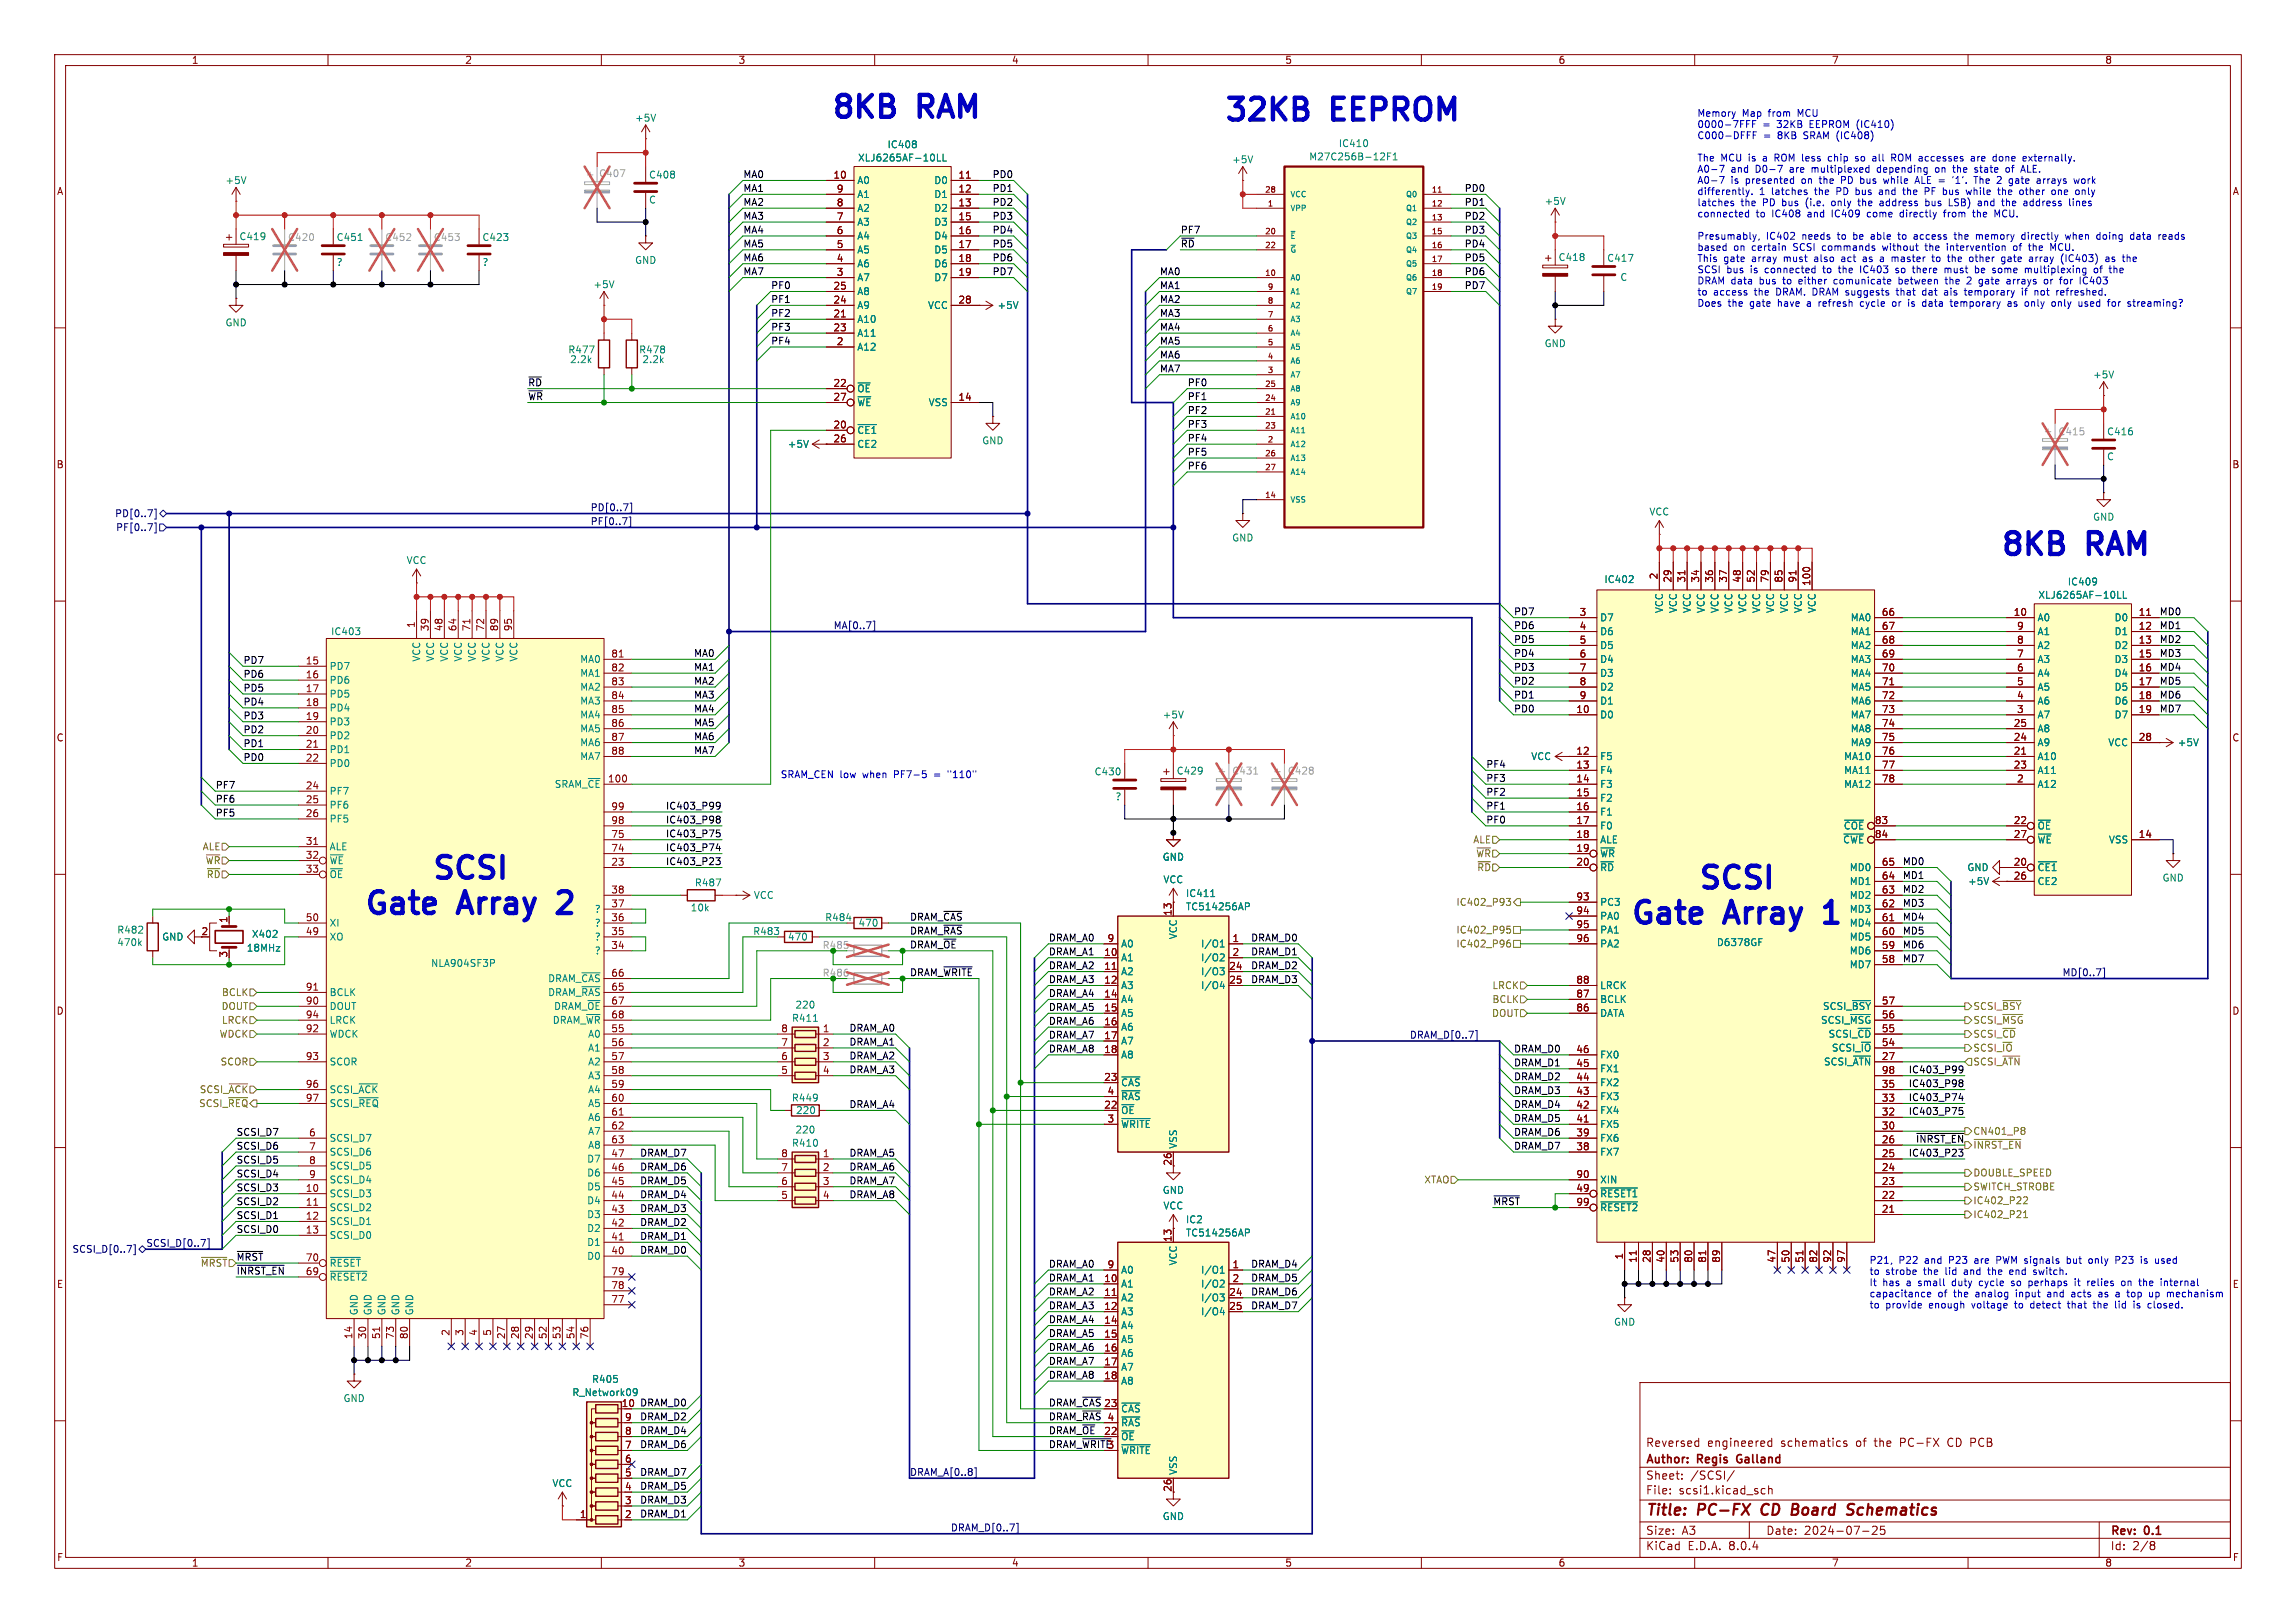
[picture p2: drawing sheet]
<svg xmlns="http://www.w3.org/2000/svg" width="420mm" height="297mm" viewBox="0 0 420 297" stroke-linecap="round" stroke-linejoin="round" font-family="sans-serif">
<defs><g id="words">
<g font-size="5.6" fill="#0000c2">
<text x="151.6" y="22.8">8KB</text>
<text x="168.1" y="22.8">RAM</text>
<text x="223.5" y="23.3">32KB</text>
<text x="243.8" y="23.3">EEPROM</text>
<text x="365.5" y="102.8">8KB</text>
<text x="382" y="102.8">RAM</text>
<text x="78.5" y="162">SCSI</text>
<text x="310.2" y="163.8">SCSI</text>
<text x="66.2" y="168.5">Gate</text>
<text x="84.1" y="168.5">Array</text>
<text x="103.8" y="168.5">2</text>
<text x="297.8" y="170.3">Gate</text>
<text x="335.5" y="170.3">1</text>
</g>
<text font-size="5.6" fill="#008484" x="315.8" y="170.3">Array</text>
<g font-size="2.8" fill="#840000">
<text x="301" y="277.9">Title:</text>
<text x="310.6" y="277.9">PC-FX</text>
<text x="323.1" y="277.9">CD</text>
<text x="329.4" y="277.9">Board</text>
<text x="340.4" y="277.9">Schematics</text>
</g>
<g font-size="2.1" fill="#840000">
<text x="301" y="268.2">Author:</text>
<text x="301" y="265">Reversed</text>
<text x="310.6" y="268.2">Regis</text>
<text x="312.3" y="265">engineered</text>
<text x="318.4" y="268.2">Galland</text>
<text x="325.8" y="265">schematics</text>
<text x="339.7" y="265">of</text>
<text x="343.2" y="265">the</text>
<text x="348" y="265">PC-FX</text>
<text x="356.9" y="265">CD PCB</text>
<text x="301" y="273.7">File:</text>
<text x="301" y="271">Sheet:</text>
<text x="307.1" y="273.7">scsi1.kicad_sch</text>
<text x="309.2" y="271">/SCSI/</text>
<text x="301" y="281.1">Size:</text>
<text x="307.6" y="281.1">A3</text>
<text x="323" y="281.1">Date:</text>
<text x="330" y="281.1">2024-07-25</text>
<text x="386" y="281.3">Rev:</text>
<text x="392.4" y="281.3">0.1</text>
<text x="301" y="283.9">KiCad</text>
<text x="308.7" y="283.9">E.D.A.</text>
<text x="316.3" y="283.9">8.0.4</text>
<text x="386" y="283.9">Id:</text>
<text x="390.1" y="283.9">2/8</text>
</g>
<g font-size="1.8" fill="#840000">
<text x="35" y="11.9">1</text>
<text x="85" y="11.9">2</text>
<text x="135" y="11.9">3</text>
<text x="185" y="11.9">4</text>
<text x="235" y="11.9">5</text>
<text x="285" y="11.9">6</text>
<text x="335" y="11.9">7</text>
<text x="385" y="11.9">8</text>
<text x="10.3" y="35.9">A</text>
<text x="152.4" y="32.8">10</text>
<text x="153" y="35.3">9</text>
<text x="175.2" y="32.8">11</text>
<text x="175.2" y="35.3">12</text>
<text x="408.3" y="35.9">A</text>
<text x="153" y="40.4">7</text>
<text x="153" y="37.8">8</text>
<text x="175.2" y="37.8">13</text>
<text x="175.2" y="40.4">15</text>
<text x="153" y="45.5">5</text>
<text x="153" y="42.9">6</text>
<text x="175.2" y="42.9">16</text>
<text x="175.2" y="45.5">17</text>
<text x="152.4" y="53.1">25</text>
<text x="153" y="50.5">3</text>
<text x="153" y="48">4</text>
<text x="175.2" y="48">18</text>
<text x="175.2" y="50.5">19</text>
<text x="152.4" y="58.2">21</text>
<text x="152.4" y="55.6">24</text>
<text x="175.2" y="55.6">28</text>
<text x="152.4" y="60.7">23</text>
<text x="153" y="63.2">2</text>
<text x="152.4" y="70.9">22</text>
<text x="152.4" y="73.4">27</text>
<text x="175.2" y="73.4">14</text>
<text x="152.4" y="78.5">20</text>
<text x="152.4" y="81">26</text>
<text x="10.3" y="85.9">B</text>
<text x="408.2" y="85.9">B</text>
<text x="303.3" y="106.1" transform="rotate(-90 303.3 106.1)">2</text>
<text x="305.8" y="106.7" transform="rotate(-90 305.8 106.7)">29</text>
<text x="308.4" y="106.7" transform="rotate(-90 308.4 106.7)">31</text>
<text x="310.9" y="106.7" transform="rotate(-90 310.9 106.7)">34</text>
<text x="313.4" y="106.7" transform="rotate(-90 313.4 106.7)">36</text>
<text x="316" y="106.7" transform="rotate(-90 316 106.7)">37</text>
<text x="318.5" y="106.7" transform="rotate(-90 318.5 106.7)">48</text>
<text x="321.1" y="106.7" transform="rotate(-90 321.1 106.7)">52</text>
<text x="323.6" y="106.7" transform="rotate(-90 323.6 106.7)">79</text>
<text x="326.1" y="106.7" transform="rotate(-90 326.1 106.7)">85</text>
<text x="328.7" y="106.7" transform="rotate(-90 328.7 106.7)">91</text>
<text x="331.2" y="107.3" transform="rotate(-90 331.2 107.3)">100</text>
<text x="288.9" y="112.8">3</text>
<text x="344.1" y="112.8">66</text>
<text x="368.3" y="112.8">10</text>
<text x="391.1" y="112.8">11</text>
<text x="75.9" y="115" transform="rotate(-90 75.9 115)">1</text>
<text x="78.5" y="115.6" transform="rotate(-90 78.5 115.6)">39</text>
<text x="81" y="115.6" transform="rotate(-90 81 115.6)">48</text>
<text x="83.6" y="115.6" transform="rotate(-90 83.6 115.6)">64</text>
<text x="86.1" y="115.6" transform="rotate(-90 86.1 115.6)">71</text>
<text x="88.6" y="115.6" transform="rotate(-90 88.6 115.6)">72</text>
<text x="91.2" y="115.6" transform="rotate(-90 91.2 115.6)">89</text>
<text x="93.7" y="115.6" transform="rotate(-90 93.7 115.6)">95</text>
<text x="288.9" y="115.3">4</text>
<text x="288.9" y="117.9">5</text>
<text x="344.1" y="115.3">67</text>
<text x="344.1" y="117.9">68</text>
<text x="368.9" y="117.9">8</text>
<text x="368.9" y="115.3">9</text>
<text x="391.1" y="115.3">12</text>
<text x="391.1" y="117.9">13</text>
<text x="55.8" y="121.7">15</text>
<text x="55.8" y="124.2">16</text>
<text x="111.7" y="120.4">81</text>
<text x="111.7" y="122.9">82</text>
<text x="111.7" y="125.5">83</text>
<text x="288.9" y="120.4">6</text>
<text x="288.9" y="122.9">7</text>
<text x="288.9" y="125.5">8</text>
<text x="344.1" y="120.4">69</text>
<text x="344.1" y="122.9">70</text>
<text x="344.1" y="125.5">71</text>
<text x="368.9" y="125.5">5</text>
<text x="368.9" y="122.9">6</text>
<text x="368.9" y="120.4">7</text>
<text x="391.1" y="120.4">15</text>
<text x="391.1" y="122.9">16</text>
<text x="391.1" y="125.5">17</text>
<text x="55.8" y="126.7">17</text>
<text x="55.8" y="129.3">18</text>
<text x="55.8" y="131.8">19</text>
<text x="111.7" y="128">84</text>
<text x="111.7" y="130.6">85</text>
<text x="288.2" y="130.6">10</text>
<text x="288.9" y="128">9</text>
<text x="344.1" y="128">72</text>
<text x="344.1" y="130.6">73</text>
<text x="368.9" y="130.6">3</text>
<text x="368.9" y="128">4</text>
<text x="391.1" y="128">18</text>
<text x="391.1" y="130.6">19</text>
<text x="10.3" y="135.9">C</text>
<text x="55.8" y="134.4">20</text>
<text x="55.8" y="136.9">21</text>
<text x="111.7" y="133.1">86</text>
<text x="111.7" y="135.6">87</text>
<text x="344.1" y="133.1">74</text>
<text x="344.1" y="135.6">75</text>
<text x="368.3" y="135.6">24</text>
<text x="368.3" y="133.1">25</text>
<text x="391.1" y="135.6">28</text>
<text x="408.2" y="135.9">C</text>
<text x="55.8" y="139.4">22</text>
<text x="111.1" y="143.3">100</text>
<text x="111.7" y="138.2">88</text>
<text x="288.2" y="138.2">12</text>
<text x="288.2" y="140.7">13</text>
<text x="288.2" y="143.3">14</text>
<text x="344.1" y="138.2">76</text>
<text x="344.1" y="140.7">77</text>
<text x="344.1" y="143.3">78</text>
<text x="368.3" y="138.2">21</text>
<text x="368.3" y="140.7">23</text>
<text x="368.9" y="143.3">2</text>
<text x="55.8" y="144.5">24</text>
<text x="55.8" y="147.1">25</text>
<text x="55.8" y="149.6">26</text>
<text x="111.7" y="148.3">99</text>
<text x="288.2" y="145.8">15</text>
<text x="288.2" y="148.3">16</text>
<text x="55.8" y="154.7">31</text>
<text x="111.7" y="156">74</text>
<text x="111.7" y="153.4">75</text>
<text x="111.7" y="150.9">98</text>
<text x="288.2" y="150.9">17</text>
<text x="288.2" y="153.4">18</text>
<text x="288.2" y="156">19</text>
<text x="342.9" y="150.9">83</text>
<text x="342.9" y="153.4">84</text>
<text x="368.3" y="150.9">22</text>
<text x="368.3" y="153.4">27</text>
<text x="391.1" y="153.4">14</text>
<text x="55.8" y="157.2">32</text>
<text x="55.8" y="159.8">33</text>
<text x="111.7" y="158.5">23</text>
<text x="288.2" y="158.5">20</text>
<text x="344.1" y="161">64</text>
<text x="344.1" y="158.5">65</text>
<text x="368.3" y="158.5">20</text>
<text x="368.3" y="161">26</text>
<text x="111.7" y="166.1">37</text>
<text x="111.7" y="163.6">38</text>
<text x="214.4" y="167.7" transform="rotate(-90 214.4 167.7)">13</text>
<text x="288.2" y="164.8">93</text>
<text x="288.2" y="167.4">94</text>
<text x="344.1" y="166.1">62</text>
<text x="344.1" y="163.6">63</text>
<text x="36.8" y="171.2">2</text>
<text x="41.7" y="169" transform="rotate(-90 41.7 169)">1</text>
<text x="55.8" y="171.2">49</text>
<text x="55.8" y="168.7">50</text>
<text x="111.7" y="173.7">34</text>
<text x="111.7" y="171.2">35</text>
<text x="111.7" y="168.7">36</text>
<text x="202.5" y="172.5">9</text>
<text x="225.4" y="172.5">1</text>
<text x="288.2" y="169.9">95</text>
<text x="288.2" y="172.5">96</text>
<text x="344.1" y="173.7">59</text>
<text x="344.1" y="171.2">60</text>
<text x="344.1" y="168.7">61</text>
<text x="41.7" y="175.3" transform="rotate(-90 41.7 175.3)">3</text>
<text x="111.7" y="178.8">66</text>
<text x="201.9" y="175">10</text>
<text x="201.9" y="177.5">11</text>
<text x="224.7" y="177.5">24</text>
<text x="225.4" y="175">2</text>
<text x="344.1" y="176.3">58</text>
<text x="10.3" y="185.9">D</text>
<text x="55.8" y="183.9">90</text>
<text x="55.8" y="181.4">91</text>
<text x="111.7" y="181.4">65</text>
<text x="111.7" y="183.9">67</text>
<text x="201.9" y="180.1">12</text>
<text x="201.9" y="182.6">14</text>
<text x="201.9" y="185.2">15</text>
<text x="224.7" y="180.1">25</text>
<text x="288.2" y="185.2">86</text>
<text x="288.2" y="182.6">87</text>
<text x="288.2" y="180.1">88</text>
<text x="344.1" y="183.9">57</text>
<text x="408.2" y="185.9">D</text>
<text x="55.8" y="189">92</text>
<text x="55.8" y="186.4">94</text>
<text x="111.7" y="189">55</text>
<text x="111.7" y="191.5">56</text>
<text x="111.7" y="186.4">68</text>
<text x="142.8" y="191.5">7</text>
<text x="142.8" y="189">8</text>
<text x="150.4" y="189">1</text>
<text x="150.4" y="191.5">2</text>
<text x="201.9" y="187.7">16</text>
<text x="201.9" y="190.2">17</text>
<text x="344.1" y="191.5">54</text>
<text x="344.1" y="189">55</text>
<text x="344.1" y="186.4">56</text>
<text x="55.8" y="194.1">93</text>
<text x="111.7" y="194.1">57</text>
<text x="111.7" y="196.6">58</text>
<text x="142.8" y="196.6">5</text>
<text x="142.8" y="194.1">6</text>
<text x="150.4" y="194.1">3</text>
<text x="150.4" y="196.6">4</text>
<text x="201.9" y="192.8">18</text>
<text x="201.9" y="197.9">23</text>
<text x="288.2" y="197.9">44</text>
<text x="288.2" y="195.3">45</text>
<text x="288.2" y="192.8">46</text>
<text x="344.1" y="194.1">27</text>
<text x="344.1" y="196.6">98</text>
<text x="55.8" y="199.1">96</text>
<text x="55.8" y="201.7">97</text>
<text x="111.7" y="199.1">59</text>
<text x="111.7" y="201.7">60</text>
<text x="201.9" y="202.9">22</text>
<text x="202.5" y="200.4">4</text>
<text x="288.2" y="202.9">42</text>
<text x="288.2" y="200.4">43</text>
<text x="344.1" y="201.7">33</text>
<text x="344.1" y="199.1">35</text>
<text x="56.4" y="208">6</text>
<text x="111.7" y="204.2">61</text>
<text x="111.7" y="206.8">62</text>
<text x="111.7" y="209.3">63</text>
<text x="202.5" y="205.5">3</text>
<text x="288.2" y="208">39</text>
<text x="288.2" y="205.5">41</text>
<text x="344.1" y="209.3">26</text>
<text x="344.1" y="206.8">30</text>
<text x="344.1" y="204.2">32</text>
<text x="56.4" y="210.6">7</text>
<text x="56.4" y="213.1">8</text>
<text x="56.4" y="215.6">9</text>
<text x="111.7" y="214.4">46</text>
<text x="111.7" y="211.8">47</text>
<text x="142.8" y="214.4">7</text>
<text x="142.8" y="211.8">8</text>
<text x="150.4" y="211.8">1</text>
<text x="150.4" y="214.4">2</text>
<text x="214.4" y="213.4" transform="rotate(-90 214.4 213.4)">26</text>
<text x="288.2" y="210.6">38</text>
<text x="288.2" y="215.6">90</text>
<text x="344.1" y="214.4">24</text>
<text x="344.1" y="211.8">25</text>
<text x="55.8" y="218.2">10</text>
<text x="55.8" y="220.7">11</text>
<text x="111.7" y="222">43</text>
<text x="111.7" y="219.5">44</text>
<text x="111.7" y="216.9">45</text>
<text x="142.8" y="219.5">5</text>
<text x="142.8" y="216.9">6</text>
<text x="150.4" y="216.9">3</text>
<text x="150.4" y="219.5">4</text>
<text x="288.2" y="218.2">49</text>
<text x="288.2" y="220.7">99</text>
<text x="344.1" y="222">21</text>
<text x="344.1" y="219.5">22</text>
<text x="344.1" y="216.9">23</text>
<text x="55.8" y="223.3">12</text>
<text x="55.8" y="225.8">13</text>
<text x="111.7" y="227.1">41</text>
<text x="111.7" y="224.5">42</text>
<text x="214.4" y="227.4" transform="rotate(-90 214.4 227.4)">13</text>
<text x="55.8" y="233.4">69</text>
<text x="55.8" y="230.9">70</text>
<text x="111.7" y="229.6">40</text>
<text x="111.7" y="233.4">79</text>
<text x="202.5" y="232.2">9</text>
<text x="225.4" y="232.2">1</text>
<text x="296.9" y="230.6" transform="rotate(-90 296.9 230.6)">1</text>
<text x="299.5" y="231.2" transform="rotate(-90 299.5 231.2)">11</text>
<text x="302" y="231.2" transform="rotate(-90 302 231.2)">28</text>
<text x="304.5" y="231.2" transform="rotate(-90 304.5 231.2)">40</text>
<text x="307.1" y="231.2" transform="rotate(-90 307.1 231.2)">53</text>
<text x="309.6" y="231.2" transform="rotate(-90 309.6 231.2)">80</text>
<text x="312.2" y="231.2" transform="rotate(-90 312.2 231.2)">81</text>
<text x="314.7" y="231.2" transform="rotate(-90 314.7 231.2)">89</text>
<text x="324.9" y="231.2" transform="rotate(-90 324.9 231.2)">47</text>
<text x="327.4" y="231.2" transform="rotate(-90 327.4 231.2)">50</text>
<text x="329.9" y="231.2" transform="rotate(-90 329.9 231.2)">51</text>
<text x="332.5" y="231.2" transform="rotate(-90 332.5 231.2)">82</text>
<text x="335" y="231.2" transform="rotate(-90 335 231.2)">92</text>
<text x="337.6" y="231.2" transform="rotate(-90 337.6 231.2)">97</text>
<text x="10.3" y="235.9">E</text>
<text x="111.7" y="238.5">77</text>
<text x="111.7" y="236">78</text>
<text x="201.9" y="234.7">10</text>
<text x="201.9" y="237.2">11</text>
<text x="201.9" y="239.8">12</text>
<text x="224.7" y="237.2">24</text>
<text x="224.7" y="239.8">25</text>
<text x="225.4" y="234.7">2</text>
<text x="408.3" y="235.9">E</text>
<text x="64.5" y="245.2" transform="rotate(-90 64.5 245.2)">14</text>
<text x="67.1" y="245.2" transform="rotate(-90 67.1 245.2)">30</text>
<text x="69.6" y="245.2" transform="rotate(-90 69.6 245.2)">51</text>
<text x="72.1" y="245.2" transform="rotate(-90 72.1 245.2)">73</text>
<text x="74.7" y="245.2" transform="rotate(-90 74.7 245.2)">80</text>
<text x="82.3" y="244.5" transform="rotate(-90 82.3 244.5)">2</text>
<text x="84.8" y="244.5" transform="rotate(-90 84.8 244.5)">3</text>
<text x="87.4" y="244.5" transform="rotate(-90 87.4 244.5)">4</text>
<text x="89.9" y="244.5" transform="rotate(-90 89.9 244.5)">5</text>
<text x="92.5" y="245.2" transform="rotate(-90 92.5 245.2)">27</text>
<text x="95" y="245.2" transform="rotate(-90 95 245.2)">28</text>
<text x="97.5" y="245.2" transform="rotate(-90 97.5 245.2)">29</text>
<text x="100.1" y="245.2" transform="rotate(-90 100.1 245.2)">52</text>
<text x="102.6" y="245.2" transform="rotate(-90 102.6 245.2)">53</text>
<text x="105.2" y="245.2" transform="rotate(-90 105.2 245.2)">54</text>
<text x="107.7" y="245.2" transform="rotate(-90 107.7 245.2)">76</text>
<text x="201.9" y="242.3">14</text>
<text x="201.9" y="244.9">15</text>
<text x="201.9" y="247.4">16</text>
<text x="201.9" y="249.9">17</text>
<text x="113.6" y="257.6">10</text>
<text x="201.9" y="252.5">18</text>
<text x="201.9" y="257.6">23</text>
<text x="114.2" y="262.6">8</text>
<text x="114.2" y="260.1">9</text>
<text x="201.9" y="262.6">22</text>
<text x="202.5" y="260.1">4</text>
<text x="114.2" y="267.7">6</text>
<text x="114.2" y="265.2">7</text>
<text x="191.8" y="265.1">DRAM_~{WRITE}</text>
<text x="202.5" y="265.2">3</text>
<text x="114.2" y="275.3">3</text>
<text x="114.2" y="272.8">4</text>
<text x="114.2" y="270.3">5</text>
<text x="214.4" y="273.1" transform="rotate(-90 214.4 273.1)">26</text>
<text x="106" y="277.9">1</text>
<text x="114.2" y="277.9">2</text>
<text x="10.3" y="285.9">F</text>
<text x="35" y="286.9">1</text>
<text x="85" y="286.9">2</text>
<text x="135" y="286.9">3</text>
<text x="185" y="286.9">4</text>
<text x="235" y="286.9">5</text>
<text x="285" y="286.9">6</text>
<text x="335" y="286.9">7</text>
<text x="385" y="286.9">8</text>
<text x="408.3" y="285.9">F</text>
</g>
<g font-size="1.8" fill="#008484">
<text x="116.1" y="22.5">+5V</text>
<text x="156.9" y="29.8">XLJ6265AF-10LL</text>
<text x="162.2" y="27.3">IC408</text>
<text x="239.4" y="29.5">M27C256B-12F1</text>
<text x="244.8" y="27.1">IC410</text>
<text x="41.1" y="33.9">+5V</text>
<text x="118.6" y="32.9">C408</text>
<text x="156.7" y="33.9">A0</text>
<text x="170.8" y="33.9">D0</text>
<text x="225.3" y="30.1">+5V</text>
<text x="118.6" y="37.4">C</text>
<text x="156.7" y="41.5">A3</text>
<text x="156.7" y="39">A2</text>
<text x="156.7" y="36.4">A1</text>
<text x="170.8" y="36.4">D1</text>
<text x="170.8" y="39">D2</text>
<text x="170.8" y="41.5">D3</text>
<text x="282.4" y="37.7">+5V</text>
<text x="43.7" y="44.2">C419</text>
<text x="61.5" y="44.3">C451</text>
<text x="88.1" y="44.3">C423</text>
<text x="156.7" y="46.6">A5</text>
<text x="156.7" y="44">A4</text>
<text x="170.8" y="44">D4</text>
<text x="170.8" y="46.6">D5</text>
<text x="285" y="48">C418</text>
<text x="61.5" y="48.9">?</text>
<text x="88.1" y="48.9">?</text>
<text x="108.5" y="52.9">+5V</text>
<text x="116.1" y="48.5">GND</text>
<text x="156.7" y="51.7">A7</text>
<text x="156.7" y="49.1">A6</text>
<text x="170.8" y="49.1">D6</text>
<text x="170.8" y="51.7">D7</text>
<text x="293.9" y="48.1">C417</text>
<text x="296.3" y="51.6">C</text>
<text x="41.1" y="59.9">GND</text>
<text x="156.7" y="59.3">A10</text>
<text x="156.7" y="56.7">A9</text>
<text x="156.7" y="54.2">A8</text>
<text x="169.7" y="56.7">VCC</text>
<text x="182.4" y="56.7">+5V</text>
<text x="103.9" y="64.9">R477</text>
<text x="116.8" y="64.9">R478</text>
<text x="156.7" y="64.4">A12</text>
<text x="156.7" y="61.8">A11</text>
<text x="282.4" y="63.7">GND</text>
<text x="104.2" y="66.6">2.2k</text>
<text x="117.4" y="66.6">2.2k</text>
<text x="156.7" y="72">~{OE}</text>
<text x="382.8" y="69.4">+5V</text>
<text x="156.7" y="74.5">~{WE}</text>
<text x="169.8" y="74.5">VSS</text>
<text x="144" y="82.1">+5V</text>
<text x="156.7" y="79.6">~{CE1}</text>
<text x="156.7" y="82.1">CE2</text>
<text x="179.6" y="81.5">GND</text>
<text x="385.3" y="79.9">C416</text>
<text x="385.3" y="84.4">C</text>
<text x="301.6" y="94.5">VCC</text>
<text x="382.8" y="95.5">GND</text>
<text x="225.3" y="99.3">GND</text>
<text x="74.3" y="103.4">VCC</text>
<text x="293.4" y="106.9">IC402</text>
<text x="378.1" y="107.3">IC409</text>
<text x="292.6" y="113.9">D7</text>
<text x="304.4" y="112.3" transform="rotate(-90 304.4 112.3)">VCC</text>
<text x="306.9" y="112.3" transform="rotate(-90 306.9 112.3)">VCC</text>
<text x="309.5" y="112.3" transform="rotate(-90 309.5 112.3)">VCC</text>
<text x="312" y="112.3" transform="rotate(-90 312 112.3)">VCC</text>
<text x="314.6" y="112.3" transform="rotate(-90 314.6 112.3)">VCC</text>
<text x="317.1" y="112.3" transform="rotate(-90 317.1 112.3)">VCC</text>
<text x="319.6" y="112.3" transform="rotate(-90 319.6 112.3)">VCC</text>
<text x="322.2" y="112.3" transform="rotate(-90 322.2 112.3)">VCC</text>
<text x="324.7" y="112.3" transform="rotate(-90 324.7 112.3)">VCC</text>
<text x="327.3" y="112.3" transform="rotate(-90 327.3 112.3)">VCC</text>
<text x="329.8" y="112.3" transform="rotate(-90 329.8 112.3)">VCC</text>
<text x="332.3" y="112.3" transform="rotate(-90 332.3 112.3)">VCC</text>
<text x="338.4" y="113.9">MA0</text>
<text x="372.6" y="113.9">A0</text>
<text x="372.8" y="109.8">XLJ6265AF-10LL</text>
<text x="386.7" y="113.9">D0</text>
<text x="60.5" y="116.4">IC403</text>
<text x="292.6" y="116.4">D6</text>
<text x="292.6" y="119">D5</text>
<text x="338.4" y="116.4">MA1</text>
<text x="338.4" y="119">MA2</text>
<text x="372.6" y="119">A2</text>
<text x="372.6" y="116.4">A1</text>
<text x="386.7" y="116.4">D1</text>
<text x="386.7" y="119">D2</text>
<text x="60.2" y="122.8">PD7</text>
<text x="60.2" y="125.3">PD6</text>
<text x="77.1" y="121.2" transform="rotate(-90 77.1 121.2)">VCC</text>
<text x="79.6" y="121.2" transform="rotate(-90 79.6 121.2)">VCC</text>
<text x="82.1" y="121.2" transform="rotate(-90 82.1 121.2)">VCC</text>
<text x="84.7" y="121.2" transform="rotate(-90 84.7 121.2)">VCC</text>
<text x="87.2" y="121.2" transform="rotate(-90 87.2 121.2)">VCC</text>
<text x="89.8" y="121.2" transform="rotate(-90 89.8 121.2)">VCC</text>
<text x="92.3" y="121.2" transform="rotate(-90 92.3 121.2)">VCC</text>
<text x="94.8" y="121.2" transform="rotate(-90 94.8 121.2)">VCC</text>
<text x="106" y="121.5">MA0</text>
<text x="106" y="124.1">MA1</text>
<text x="292.6" y="121.5">D4</text>
<text x="292.6" y="124.1">D3</text>
<text x="338.4" y="121.5">MA3</text>
<text x="338.4" y="124.1">MA4</text>
<text x="372.6" y="124.1">A4</text>
<text x="372.6" y="121.5">A3</text>
<text x="386.7" y="121.5">D3</text>
<text x="386.7" y="124.1">D4</text>
<text x="60.2" y="127.9">PD5</text>
<text x="60.2" y="130.4">PD4</text>
<text x="106" y="126.6">MA2</text>
<text x="106" y="129.1">MA3</text>
<text x="106" y="131.7">MA4</text>
<text x="212.6" y="131.7">+5V</text>
<text x="292.6" y="131.7">D0</text>
<text x="292.6" y="126.6">D2</text>
<text x="292.6" y="129.1">D1</text>
<text x="338.4" y="126.6">MA5</text>
<text x="338.4" y="129.1">MA6</text>
<text x="338.4" y="131.7">MA7</text>
<text x="372.6" y="131.7">A7</text>
<text x="372.6" y="129.1">A6</text>
<text x="372.6" y="126.6">A5</text>
<text x="386.7" y="126.6">D5</text>
<text x="386.7" y="129.1">D6</text>
<text x="386.7" y="131.7">D7</text>
<text x="60.2" y="132.9">PD3</text>
<text x="60.2" y="135.5">PD2</text>
<text x="106" y="134.2">MA5</text>
<text x="106" y="136.8">MA6</text>
<text x="338.4" y="134.2">MA8</text>
<text x="338.4" y="136.8">MA9</text>
<text x="372.6" y="136.8">A9</text>
<text x="372.6" y="134.2">A8</text>
<text x="385.5" y="136.8">VCC</text>
<text x="398.3" y="136.8">+5V</text>
<text x="60.2" y="138">PD1</text>
<text x="60.2" y="140.6">PD0</text>
<text x="106" y="139.3">MA7</text>
<text x="200.1" y="142.1">C430</text>
<text x="215.1" y="141.9">C429</text>
<text x="280" y="139.3">VCC</text>
<text x="292.6" y="139.3">F5</text>
<text x="292.6" y="141.8">F4</text>
<text x="337.2" y="139.3">MA10</text>
<text x="337.2" y="141.8">MA11</text>
<text x="372.6" y="139.3">A10</text>
<text x="372.6" y="141.8">A11</text>
<text x="60.2" y="145.6">PF7</text>
<text x="60.2" y="148.2">PF6</text>
<text x="101.4" y="144.4">SRAM_~{CE}</text>
<text x="203.9" y="146.7">?</text>
<text x="292.6" y="144.4">F3</text>
<text x="292.6" y="146.9">F2</text>
<text x="292.6" y="149.5">F1</text>
<text x="337.2" y="144.4">MA12</text>
<text x="372.6" y="144.4">A12</text>
<text x="60.2" y="150.7">PF5</text>
<text x="60.2" y="155.8">ALE</text>
<text x="292.6" y="152">F0</text>
<text x="292.6" y="154.5">ALE</text>
<text x="337" y="154.5">~{CWE}</text>
<text x="337.2" y="152">~{COE}</text>
<text x="372.6" y="152">~{OE}</text>
<text x="372.6" y="154.5">~{WE}</text>
<text x="385.7" y="154.5">VSS</text>
<text x="60.2" y="158.3">~{WE}</text>
<text x="60.2" y="160.9">~{OE}</text>
<text x="212.6" y="157.7">GND</text>
<text x="212.7" y="161.8">VCC</text>
<text x="292.6" y="157.1">~{WR}</text>
<text x="292.6" y="159.6">~{RD}</text>
<text x="338.3" y="159.6">MD0</text>
<text x="359.8" y="159.6">GND</text>
<text x="372.6" y="159.6">~{CE1}</text>
<text x="395.5" y="161.5">GND</text>
<text x="108.7" y="167.2">?</text>
<text x="126.2" y="167">10k</text>
<text x="127" y="162.4">R487</text>
<text x="137.8" y="164.7">VCC</text>
<text x="216.8" y="164.4">IC411</text>
<text x="216.8" y="166.8">TC514256AP</text>
<text x="292.6" y="166">PC3</text>
<text x="338.3" y="167.2">MD3</text>
<text x="338.3" y="164.7">MD2</text>
<text x="338.3" y="162.2">MD1</text>
<text x="359.9" y="162.2">+5V</text>
<text x="372.6" y="162.2">CE2</text>
<text x="21.3" y="171">R482</text>
<text x="21.3" y="173.3">470k</text>
<text x="29.6" y="172.3">GND</text>
<text x="46" y="171.8">X402</text>
<text x="60.2" y="172.3">XO</text>
<text x="60.2" y="169.8">XI</text>
<text x="108.7" y="172.3">?</text>
<text x="108.7" y="169.8">?</text>
<text x="137.7" y="171.3">R483</text>
<text x="144" y="172.3">470</text>
<text x="150.8" y="168.8">R484</text>
<text x="156.9" y="169.8">470</text>
<text x="205" y="173.6">A0</text>
<text x="215.5" y="172" transform="rotate(-90 215.5 172)">VCC</text>
<text x="219.6" y="173.6">I/O1</text>
<text x="292.6" y="168.5">PA0</text>
<text x="292.6" y="171">PA1</text>
<text x="292.6" y="173.6">PA2</text>
<text x="314" y="173.3">D6378GF</text>
<text x="338.3" y="172.3">MD5</text>
<text x="338.3" y="169.8">MD4</text>
<text x="45" y="174.3">18MHz</text>
<text x="78.7" y="177.1">NLA904SF3P</text>
<text x="100.2" y="179.9">DRAM_~{CAS}</text>
<text x="108.7" y="174.9">?</text>
<text x="205" y="176.1">A1</text>
<text x="205" y="178.7">A2</text>
<text x="219.6" y="176.1">I/O2</text>
<text x="219.6" y="178.7">I/O3</text>
<text x="338.3" y="177.4">MD7</text>
<text x="338.3" y="174.9">MD6</text>
<text x="60.2" y="185">DOUT</text>
<text x="60.2" y="182.5">BCLK</text>
<text x="100.2" y="182.5">DRAM_~{RAS}</text>
<text x="101.3" y="185">DRAM_~{OE}</text>
<text x="145.4" y="184.8">220</text>
<text x="205" y="181.2">A3</text>
<text x="205" y="183.7">A4</text>
<text x="219.6" y="181.2">I/O4</text>
<text x="292.6" y="183.7">BCLK</text>
<text x="292.6" y="181.2">LRCK</text>
<text x="333.4" y="185">SCSI_~{BSY}</text>
<text x="60.2" y="190.1">WDCK</text>
<text x="60.2" y="187.6">LRCK</text>
<text x="101" y="187.6">DRAM_~{WR}</text>
<text x="107.5" y="190.1">A0</text>
<text x="144.8" y="187.2">R411</text>
<text x="205" y="186.3">A5</text>
<text x="205" y="188.8">A6</text>
<text x="205" y="191.4">A7</text>
<text x="292.6" y="186.3">DATA</text>
<text x="333" y="187.6">SCSI_~{MSG}</text>
<text x="334.4" y="190.1">SCSI_~{CD}</text>
<text x="60.2" y="195.2">SCOR</text>
<text x="107.5" y="192.6">A1</text>
<text x="107.5" y="195.2">A2</text>
<text x="107.5" y="197.7">A3</text>
<text x="205" y="193.9">A8</text>
<text x="292.6" y="196.4">FX1</text>
<text x="292.6" y="193.9">FX0</text>
<text x="333.5" y="195.2">SCSI_~{ATN}</text>
<text x="335" y="192.6">SCSI_~{IO}</text>
<text x="60.2" y="200.3">SCSI_~{ACK}</text>
<text x="60.2" y="202.8">SCSI_~{REQ}</text>
<text x="107.5" y="200.3">A4</text>
<text x="107.5" y="202.8">A5</text>
<text x="144.7" y="201.8">R449</text>
<text x="205" y="199">~{CAS}</text>
<text x="205" y="201.5">~{RAS}</text>
<text x="292.6" y="201.5">FX3</text>
<text x="292.6" y="199">FX2</text>
<text x="60.2" y="209.1">SCSI_D7</text>
<text x="107.5" y="205.3">A6</text>
<text x="107.5" y="207.9">A7</text>
<text x="145.4" y="207.6">220</text>
<text x="145.5" y="204.1">220</text>
<text x="205" y="204.1">~{OE}</text>
<text x="205" y="206.6">~{WRITE}</text>
<text x="292.6" y="209.1">FX6</text>
<text x="292.6" y="206.6">FX5</text>
<text x="292.6" y="204.1">FX4</text>
<text x="60.2" y="211.7">SCSI_D6</text>
<text x="60.2" y="214.2">SCSI_D5</text>
<text x="107.3" y="215.5">D6</text>
<text x="107.3" y="213">D7</text>
<text x="107.5" y="210.4">A8</text>
<text x="144.8" y="210">R410</text>
<text x="215.5" y="210.3" transform="rotate(-90 215.5 210.3)">VSS</text>
<text x="292.6" y="211.7">FX7</text>
<text x="60.2" y="219.3">SCSI_D3</text>
<text x="60.2" y="221.8">SCSI_D2</text>
<text x="60.2" y="216.8">SCSI_D4</text>
<text x="107.3" y="220.6">D4</text>
<text x="107.3" y="218">D5</text>
<text x="212.6" y="218.7">GND</text>
<text x="212.7" y="221.5">VCC</text>
<text x="292.6" y="219.3">~{RESET1}</text>
<text x="292.6" y="216.8">XIN</text>
<text x="292.6" y="221.8">~{RESET2}</text>
<text x="60.2" y="224.4">SCSI_D1</text>
<text x="60.2" y="226.9">SCSI_D0</text>
<text x="107.3" y="225.7">D2</text>
<text x="107.3" y="223.1">D3</text>
<text x="216.8" y="224">IC2</text>
<text x="216.8" y="226.5">TC514256AP</text>
<text x="60.2" y="232">~{RESET}</text>
<text x="107.3" y="230.7">D0</text>
<text x="107.3" y="228.2">D1</text>
<text x="205" y="233.3">A0</text>
<text x="215.5" y="231.7" transform="rotate(-90 215.5 231.7)">VCC</text>
<text x="219.6" y="233.3">I/O1</text>
<text x="60.2" y="234.5">~{RESET2}</text>
<text x="205" y="235.8">A1</text>
<text x="205" y="238.4">A2</text>
<text x="219.6" y="235.8">I/O2</text>
<text x="219.6" y="238.4">I/O3</text>
<text x="65.6" y="240.8" transform="rotate(-90 65.6 240.8)">GND</text>
<text x="68.2" y="240.8" transform="rotate(-90 68.2 240.8)">GND</text>
<text x="70.7" y="240.8" transform="rotate(-90 70.7 240.8)">GND</text>
<text x="73.3" y="240.8" transform="rotate(-90 73.3 240.8)">GND</text>
<text x="75.8" y="240.8" transform="rotate(-90 75.8 240.8)">GND</text>
<text x="205" y="240.9">A3</text>
<text x="205" y="243.4">A4</text>
<text x="205" y="246">A5</text>
<text x="219.6" y="240.9">I/O4</text>
<text x="295.1" y="242.8">GND</text>
<text x="205" y="248.5">A6</text>
<text x="205" y="251.1">A7</text>
<text x="62.7" y="256.8">GND</text>
<text x="104.6" y="255.7">R_Network09</text>
<text x="108.2" y="253.3">R405</text>
<text x="205" y="253.6">A8</text>
<text x="205" y="263.8">~{OE}</text>
<text x="205" y="258.7">~{CAS}</text>
<text x="205" y="261.2">~{RAS}</text>
<text x="205" y="266.3">~{WRITE}</text>
<text x="101" y="272.3">VCC</text>
<text x="215.5" y="270" transform="rotate(-90 215.5 270)">VSS</text>
<text x="212.6" y="278.4">GND</text>
</g>
<g font-size="1.8" fill="#0000c2">
<text x="310.4" y="21.6">Memory</text>
<text x="310.4" y="23.6">0000-7FFF</text>
<text x="318.7" y="21.6">Map</text>
<text x="322.4" y="23.6">=</text>
<text x="323.6" y="21.6">from</text>
<text x="325.2" y="23.6">32KB</text>
<text x="329.1" y="21.6">MCU</text>
<text x="331.3" y="23.6">EEPROM (IC410)</text>
<text x="310.4" y="25.7">C000-DFFF</text>
<text x="310.4" y="29.8">The</text>
<text x="314.8" y="29.8">MCU is</text>
<text x="322.6" y="25.7">=</text>
<text x="322.8" y="29.8">a</text>
<text x="325.1" y="29.8">ROM less</text>
<text x="325.3" y="25.7">8KB</text>
<text x="330.2" y="25.7">SRAM (IC408)</text>
<text x="335.3" y="29.8">chip</text>
<text x="340.5" y="29.8">so</text>
<text x="343.8" y="29.8">all</text>
<text x="347.5" y="29.8">ROM accesses</text>
<text x="362.5" y="29.8">are</text>
<text x="366.6" y="29.8">done</text>
<text x="372.4" y="29.8">externally.</text>
<text x="310.4" y="31.8">A0-7</text>
<text x="310.4" y="33.9">A0-7</text>
<text x="310.4" y="35.9">differently.</text>
<text x="316.6" y="31.8">and</text>
<text x="316.6" y="33.9">is</text>
<text x="319.4" y="33.9">presented</text>
<text x="321.3" y="31.8">D0-7</text>
<text x="321.8" y="35.9">1</text>
<text x="324.2" y="35.9">latches</text>
<text x="327.7" y="31.8">are</text>
<text x="329.9" y="33.9">on</text>
<text x="331.9" y="31.8">multiplexed</text>
<text x="332.3" y="35.9">the</text>
<text x="333.3" y="33.9">the</text>
<text x="336.4" y="35.9">PD</text>
<text x="337.5" y="33.9">PD</text>
<text x="340.1" y="35.9">bus</text>
<text x="341.2" y="33.9">bus</text>
<text x="344.1" y="31.8">depending</text>
<text x="344.6" y="35.9">and</text>
<text x="345.7" y="33.9">while</text>
<text x="349.2" y="35.9">the</text>
<text x="351.7" y="33.9">ALE =</text>
<text x="353.4" y="35.9">PF</text>
<text x="354.9" y="31.8">on</text>
<text x="356.9" y="35.9">bus</text>
<text x="358.4" y="31.8">the</text>
<text x="358.9" y="33.9">'1'.</text>
<text x="361.4" y="35.9">while</text>
<text x="362.5" y="31.8">state</text>
<text x="363.1" y="33.9">The</text>
<text x="367.4" y="35.9">the</text>
<text x="367.4" y="33.9">2</text>
<text x="368.4" y="31.8">of</text>
<text x="369.8" y="33.9">gate</text>
<text x="371.4" y="31.8">ALE.</text>
<text x="371.5" y="35.9">other</text>
<text x="375.1" y="33.9">arrays</text>
<text x="377.6" y="35.9">one</text>
<text x="382.1" y="33.9">work</text>
<text x="382.2" y="35.9">only</text>
<text x="310.4" y="37.9">latches</text>
<text x="310.4" y="40">connected</text>
<text x="318.5" y="37.9">the</text>
<text x="321.2" y="40">to</text>
<text x="322.6" y="37.9">PD</text>
<text x="324.3" y="40">IC408</text>
<text x="326.3" y="37.9">bus</text>
<text x="330.8" y="37.9">(i.e.</text>
<text x="331" y="40">and</text>
<text x="335.6" y="40">IC409</text>
<text x="335.7" y="37.9">only</text>
<text x="340.8" y="37.9">the</text>
<text x="342.2" y="40">come</text>
<text x="344.9" y="37.9">address</text>
<text x="348.4" y="40">directly</text>
<text x="353.5" y="37.9">bus</text>
<text x="356.7" y="40">from</text>
<text x="358" y="37.9">LSB)</text>
<text x="362.2" y="40">the</text>
<text x="363.5" y="37.9">and</text>
<text x="366.3" y="40">MCU.</text>
<text x="368.1" y="37.9">the</text>
<text x="372.3" y="37.9">address</text>
<text x="380.8" y="37.9">lines</text>
<text x="310.4" y="44.1">Presumably,</text>
<text x="310.4" y="46.1">based</text>
<text x="317.1" y="46.1">on</text>
<text x="320.6" y="46.1">certain</text>
<text x="323.1" y="44.1">IC402</text>
<text x="328.4" y="46.1">SCSI</text>
<text x="329.8" y="44.1">needs</text>
<text x="333.8" y="46.1">commands</text>
<text x="336.5" y="44.1">to</text>
<text x="339.5" y="44.1">be</text>
<text x="342.9" y="44.1">able</text>
<text x="345.1" y="46.1">without</text>
<text x="348.1" y="44.1">to</text>
<text x="351.2" y="44.1">access</text>
<text x="353.1" y="46.1">the</text>
<text x="357.2" y="46.1">intervention</text>
<text x="358.8" y="44.1">the</text>
<text x="363" y="44.1">memory</text>
<text x="369.6" y="46.1">of</text>
<text x="371.5" y="44.1">directly</text>
<text x="372.6" y="46.1">the</text>
<text x="376.8" y="46.1">MCU.</text>
<text x="379.8" y="44.1">when</text>
<text x="385.6" y="44.1">doing</text>
<text x="392" y="44.1">data</text>
<text x="397.4" y="44.1">reads</text>
<text x="310.4" y="48.2">This</text>
<text x="310.4" y="50.2">SCSI</text>
<text x="310.4" y="52.3">DRAM data</text>
<text x="315.3" y="48.2">gate</text>
<text x="315.9" y="50.2">bus</text>
<text x="320.3" y="50.2">is</text>
<text x="320.6" y="48.2">array</text>
<text x="322" y="52.3">bus</text>
<text x="323.2" y="50.2">connected</text>
<text x="326.5" y="52.3">to</text>
<text x="326.6" y="48.2">must</text>
<text x="329.5" y="52.3">either</text>
<text x="332.4" y="48.2">also</text>
<text x="334" y="50.2">to</text>
<text x="336.1" y="52.3">comunicate</text>
<text x="337" y="50.2">the</text>
<text x="337.5" y="48.2">act</text>
<text x="341.2" y="50.2">IC403</text>
<text x="341.7" y="48.2">as</text>
<text x="345" y="48.2">a</text>
<text x="347.3" y="48.2">master</text>
<text x="347.9" y="50.2">so</text>
<text x="348.2" y="52.3">between</text>
<text x="351.2" y="50.2">there</text>
<text x="355" y="48.2">to</text>
<text x="357" y="52.3">the</text>
<text x="357.2" y="50.2">must</text>
<text x="358" y="48.2">the</text>
<text x="361.1" y="52.3">2</text>
<text x="362.2" y="48.2">other</text>
<text x="363" y="50.2">be</text>
<text x="363.5" y="52.3">gate</text>
<text x="366.4" y="50.2">some</text>
<text x="368.2" y="48.2">gate</text>
<text x="368.8" y="52.3">arrays</text>
<text x="372.5" y="50.2">multiplexing</text>
<text x="373.5" y="48.2">array</text>
<text x="375.8" y="52.3">or</text>
<text x="378.9" y="52.3">for</text>
<text x="379.5" y="48.2">(IC403)</text>
<text x="382.8" y="52.3">IC403</text>
<text x="385.4" y="50.2">of</text>
<text x="387.9" y="48.2">as</text>
<text x="388.4" y="50.2">the</text>
<text x="310.4" y="54.3">to</text>
<text x="310.4" y="56.3">Does</text>
<text x="313.4" y="54.3">access</text>
<text x="316.1" y="56.3">the</text>
<text x="320.2" y="56.3">gate</text>
<text x="321.1" y="54.3">the</text>
<text x="325.2" y="54.3">DRAM. DRAM suggests</text>
<text x="325.5" y="56.3">have</text>
<text x="331" y="56.3">a</text>
<text x="333.4" y="56.3">refresh</text>
<text x="341.2" y="56.3">cycle</text>
<text x="347.2" y="56.3">or</text>
<text x="347.8" y="54.3">that</text>
<text x="350.4" y="56.3">is</text>
<text x="352.8" y="54.3">dat</text>
<text x="353.2" y="56.3">data</text>
<text x="356.9" y="54.3">ais</text>
<text x="358.5" y="56.3">temporary</text>
<text x="360.9" y="54.3">temporary</text>
<text x="369.2" y="56.3">as</text>
<text x="371.6" y="54.3">if</text>
<text x="372.5" y="56.3">only</text>
<text x="374.1" y="54.3">not</text>
<text x="377.6" y="56.3">only</text>
<text x="378.3" y="54.3">refreshed.</text>
<text x="382.7" y="56.3">used</text>
<text x="388.3" y="56.3">for</text>
<text x="392.1" y="56.3">streaming?</text>
<text x="142.7" y="142.6">SRAM_CEN low</text>
<text x="157.9" y="142.6">when</text>
<text x="163.8" y="142.6">PF7-5</text>
<text x="171.4" y="142.6">=</text>
<text x="174.1" y="142.6">&quot;110&quot;</text>
<text x="341.9" y="231.5">P21,</text>
<text x="341.9" y="233.5">to</text>
<text x="344.9" y="233.5">strobe</text>
<text x="347.3" y="231.5">P22</text>
<text x="352" y="233.5">the</text>
<text x="352.2" y="231.5">and</text>
<text x="356.2" y="233.5">lid</text>
<text x="356.8" y="231.5">P23</text>
<text x="359.8" y="233.5">and</text>
<text x="361.7" y="231.5">are</text>
<text x="364.4" y="233.5">the</text>
<text x="365.9" y="231.5">PWM signals</text>
<text x="368.5" y="233.5">end</text>
<text x="373.1" y="233.5">switch.</text>
<text x="379.2" y="231.5">but</text>
<text x="383.4" y="231.5">only</text>
<text x="388.5" y="231.5">P23</text>
<text x="393.3" y="231.5">is</text>
<text x="396.1" y="231.5">used</text>
<text x="341.9" y="235.6">It</text>
<text x="341.9" y="237.6">capacitance</text>
<text x="341.9" y="239.7">to</text>
<text x="344.4" y="235.6">has</text>
<text x="344.9" y="239.7">provide</text>
<text x="348.9" y="235.6">a</text>
<text x="351.2" y="235.6">small</text>
<text x="353" y="239.7">enough</text>
<text x="354.5" y="237.6">of</text>
<text x="357.5" y="237.6">the</text>
<text x="357.6" y="235.6">duty</text>
<text x="361" y="239.7">voltage</text>
<text x="361.7" y="237.6">analog</text>
<text x="362.7" y="235.6">cycle</text>
<text x="368.8" y="235.6">so</text>
<text x="369.1" y="239.7">to</text>
<text x="369.2" y="237.6">input</text>
<text x="372.1" y="239.7">detect</text>
<text x="372.2" y="235.6">perhaps</text>
<text x="375.2" y="237.6">and</text>
<text x="379.1" y="239.7">that</text>
<text x="379.8" y="237.6">acts</text>
<text x="380.8" y="235.6">it</text>
<text x="383.3" y="235.6">relies</text>
<text x="384.1" y="239.7">the</text>
<text x="385" y="237.6">as</text>
<text x="388.2" y="239.7">lid</text>
<text x="388.3" y="237.6">a</text>
<text x="389.8" y="235.6">on</text>
<text x="390.6" y="237.6">top</text>
<text x="391.8" y="239.7">is</text>
<text x="393.2" y="235.6">the</text>
<text x="394.6" y="239.7">closed.</text>
<text x="394.8" y="237.6">up</text>
<text x="397.4" y="235.6">internal</text>
<text x="398.3" y="237.6">mechanism</text>
</g>
<g font-size="1.8" fill="#a1a1a1">
<text x="109.5" y="32.6">C407</text>
<text x="52.6" y="44.3">C420</text>
<text x="70.4" y="44.3">C452</text>
<text x="79.3" y="44.3">C453</text>
<text x="376.4" y="79.9">C415</text>
<text x="225.3" y="141.9">C431</text>
<text x="235.5" y="141.9">C428</text>
</g>
<g font-size="1.8">
<text x="135.9" y="32.7">MA0</text>
<text x="135.9" y="35.2">MA1</text>
<text x="181.5" y="35.2">PD1</text>
<text x="181.5" y="32.7">PD0</text>
<text x="267.8" y="35.2">PD0</text>
<text x="135.9" y="40.3">MA3</text>
<text x="135.9" y="37.7">MA2</text>
<text x="181.5" y="40.3">PD3</text>
<text x="181.5" y="37.7">PD2</text>
<text x="267.8" y="40.3">PD2</text>
<text x="267.8" y="37.7">PD1</text>
<text x="135.9" y="42.8">MA4</text>
<text x="135.9" y="47.9">MA6</text>
<text x="135.9" y="45.4">MA5</text>
<text x="181.5" y="45.4">PD5</text>
<text x="181.5" y="42.8">PD4</text>
<text x="181.5" y="47.9">PD6</text>
<text x="215.9" y="45.4">~{RD}</text>
<text x="215.9" y="42.8">PF7</text>
<text x="267.8" y="42.8">PD3</text>
<text x="267.8" y="47.9">PD5</text>
<text x="267.8" y="45.4">PD4</text>
<text x="135.9" y="50.5">MA7</text>
<text x="141" y="53">PF0</text>
<text x="181.5" y="50.5">PD7</text>
<text x="212.1" y="53">MA1</text>
<text x="212.1" y="50.5">MA0</text>
<text x="267.8" y="50.5">PD6</text>
<text x="267.8" y="53">PD7</text>
<text x="141" y="55.5">PF1</text>
<text x="141" y="58.1">PF2</text>
<text x="212.1" y="58.1">MA3</text>
<text x="212.1" y="55.5">MA2</text>
<text x="141" y="60.6">PF3</text>
<text x="141" y="63.2">PF4</text>
<text x="212.1" y="63.2">MA5</text>
<text x="212.1" y="60.6">MA4</text>
<text x="212.1" y="65.7">MA6</text>
<text x="96.5" y="70.8">~{RD}</text>
<text x="212.1" y="68.2">MA7</text>
<text x="217.2" y="70.8">PF0</text>
<text x="96.5" y="73.3">~{WR}</text>
<text x="217.2" y="75.9">PF2</text>
<text x="217.2" y="73.3">PF1</text>
<text x="217.2" y="78.4">PF3</text>
<text x="217.2" y="83.5">PF5</text>
<text x="217.2" y="80.9">PF4</text>
<text x="217.2" y="86">PF6</text>
<text x="276.9" y="112.7">PD7</text>
<text x="395" y="112.7">MD0</text>
<text x="276.9" y="117.8">PD5</text>
<text x="276.9" y="115.2">PD6</text>
<text x="395" y="117.8">MD2</text>
<text x="395" y="115.2">MD1</text>
<text x="44.4" y="121.6">PD7</text>
<text x="44.4" y="124.1">PD6</text>
<text x="126.9" y="120.3">MA0</text>
<text x="126.9" y="125.4">MA2</text>
<text x="126.9" y="122.8">MA1</text>
<text x="276.9" y="125.4">PD2</text>
<text x="276.9" y="122.8">PD3</text>
<text x="276.9" y="120.3">PD4</text>
<text x="395" y="125.4">MD5</text>
<text x="395" y="122.8">MD4</text>
<text x="395" y="120.3">MD3</text>
<text x="44.4" y="131.7">PD3</text>
<text x="44.4" y="126.7">PD5</text>
<text x="44.4" y="129.2">PD4</text>
<text x="126.9" y="130.5">MA4</text>
<text x="126.9" y="127.9">MA3</text>
<text x="276.9" y="127.9">PD1</text>
<text x="276.9" y="130.5">PD0</text>
<text x="395" y="127.9">MD6</text>
<text x="395" y="130.5">MD7</text>
<text x="44.4" y="134.3">PD2</text>
<text x="44.4" y="136.8">PD1</text>
<text x="126.9" y="133">MA5</text>
<text x="126.9" y="135.5">MA6</text>
<text x="44.4" y="139.4">PD0</text>
<text x="126.9" y="138.1">MA7</text>
<text x="271.8" y="143.2">PF3</text>
<text x="271.8" y="140.6">PF4</text>
<text x="39.4" y="149.5">PF5</text>
<text x="39.4" y="144.4">PF7</text>
<text x="39.4" y="147">PF6</text>
<text x="121.7" y="148.2">IC403_P99</text>
<text x="271.8" y="148.2">PF1</text>
<text x="271.8" y="145.7">PF2</text>
<text x="121.7" y="155.9">IC403_P74</text>
<text x="121.7" y="153.3">IC403_P75</text>
<text x="121.7" y="150.8">IC403_P98</text>
<text x="271.8" y="150.8">PF0</text>
<text x="121.7" y="158.4">IC403_P23</text>
<text x="348" y="158.4">MD0</text>
<text x="348" y="160.9">MD1</text>
<text x="348" y="166">MD3</text>
<text x="348" y="163.5">MD2</text>
<text x="166.4" y="171.1">DRAM_~{RAS}</text>
<text x="166.4" y="173.6">DRAM_~{OE}</text>
<text x="166.4" y="168.6">DRAM_~{CAS}</text>
<text x="191.8" y="172.4">DRAM_A0</text>
<text x="228.8" y="172.4">DRAM_D0</text>
<text x="348" y="168.6">MD4</text>
<text x="348" y="171.1">MD5</text>
<text x="348" y="173.6">MD6</text>
<text x="166.4" y="178.7">DRAM_~{WRITE}</text>
<text x="191.8" y="174.9">DRAM_A1</text>
<text x="191.8" y="177.5">DRAM_A2</text>
<text x="191.8" y="180">DRAM_A3</text>
<text x="228.8" y="174.9">DRAM_D1</text>
<text x="228.8" y="180">DRAM_D3</text>
<text x="228.8" y="177.5">DRAM_D2</text>
<text x="348" y="176.2">MD7</text>
<text x="191.8" y="182.5">DRAM_A4</text>
<text x="191.8" y="185.1">DRAM_A5</text>
<text x="155.3" y="191.4">DRAM_A1</text>
<text x="155.3" y="188.9">DRAM_A0</text>
<text x="191.8" y="190.2">DRAM_A7</text>
<text x="191.8" y="187.6">DRAM_A6</text>
<text x="155.3" y="194">DRAM_A2</text>
<text x="155.3" y="196.5">DRAM_A3</text>
<text x="191.8" y="192.7">DRAM_A8</text>
<text x="276.9" y="192.7">DRAM_D0</text>
<text x="276.9" y="197.8">DRAM_D2</text>
<text x="276.9" y="195.2">DRAM_D1</text>
<text x="349" y="196.5">IC403_P99</text>
<text x="155.3" y="202.9">DRAM_A4</text>
<text x="276.9" y="202.9">DRAM_D4</text>
<text x="276.9" y="200.3">DRAM_D3</text>
<text x="349" y="199">IC403_P98</text>
<text x="349" y="201.6">IC403_P74</text>
<text x="43.2" y="207.9">SCSI_D7</text>
<text x="276.9" y="205.4">DRAM_D5</text>
<text x="276.9" y="207.9">DRAM_D6</text>
<text x="349" y="204.1">IC403_P75</text>
<text x="350.4" y="209.2">~{INRST_EN}</text>
<text x="43.2" y="210.5">SCSI_D6</text>
<text x="43.2" y="213">SCSI_D5</text>
<text x="43.2" y="215.6">SCSI_D4</text>
<text x="117" y="214.3">DRAM_D6</text>
<text x="117" y="211.7">DRAM_D7</text>
<text x="155.3" y="211.7">DRAM_A5</text>
<text x="155.3" y="214.3">DRAM_A6</text>
<text x="276.9" y="210.5">DRAM_D7</text>
<text x="349" y="211.7">IC403_P23</text>
<text x="43.2" y="218.1">SCSI_D3</text>
<text x="43.2" y="220.6">SCSI_D2</text>
<text x="117" y="216.8">DRAM_D5</text>
<text x="117" y="221.9">DRAM_D3</text>
<text x="117" y="219.4">DRAM_D4</text>
<text x="155.3" y="216.8">DRAM_A7</text>
<text x="155.3" y="219.4">DRAM_A8</text>
<text x="273" y="220.6">~{MRST}</text>
<text x="43.2" y="223.2">SCSI_D1</text>
<text x="43.2" y="225.7">SCSI_D0</text>
<text x="117" y="227">DRAM_D1</text>
<text x="117" y="224.4">DRAM_D2</text>
<text x="43.2" y="233.3">~{INRST_EN}</text>
<text x="43.2" y="230.8">~{MRST}</text>
<text x="117" y="229.5">DRAM_D0</text>
<text x="191.8" y="232.1">DRAM_A0</text>
<text x="228.8" y="232.1">DRAM_D4</text>
<text x="191.8" y="234.6">DRAM_A1</text>
<text x="191.8" y="239.7">DRAM_A3</text>
<text x="191.8" y="237.1">DRAM_A2</text>
<text x="228.8" y="239.7">DRAM_D7</text>
<text x="228.8" y="234.6">DRAM_D5</text>
<text x="228.8" y="237.1">DRAM_D6</text>
<text x="191.8" y="242.2">DRAM_A4</text>
<text x="191.8" y="244.8">DRAM_A5</text>
<text x="191.8" y="247.3">DRAM_A6</text>
<text x="191.8" y="249.8">DRAM_A7</text>
<text x="117" y="257.5">DRAM_D0</text>
<text x="191.8" y="257.5">DRAM_~{CAS}</text>
<text x="191.8" y="252.4">DRAM_A8</text>
<text x="117" y="260">DRAM_D2</text>
<text x="117" y="262.5">DRAM_D4</text>
<text x="191.8" y="260">DRAM_~{RAS}</text>
<text x="191.8" y="262.5">DRAM_~{OE}</text>
<text x="117" y="265.1">DRAM_D6</text>
<text x="117" y="270.2">DRAM_D7</text>
<text x="117" y="272.7">DRAM_D5</text>
<text x="117" y="275.2">DRAM_D3</text>
<text x="117" y="277.8">DRAM_D1</text>
</g>
<g font-size="1.8" fill="#000084">
<text x="21" y="94.8">PD[0..7]</text>
<text x="107.9" y="93.6">PD[0..7]</text>
<text x="21.1" y="97.4">PF[0..7]</text>
<text x="107.9" y="96.2">PF[0..7]</text>
<text x="152.4" y="115.2">MA[0..7]</text>
<text x="377.2" y="178.7">MD[0..7]</text>
<text x="257.8" y="190.2">DRAM_D[0..7]</text>
<text x="13.2" y="229.5">SCSI_D[0..7]</text>
<text x="26.7" y="228.3">SCSI_D[0..7]</text>
<text x="166.4" y="270.2">DRAM_A[0..8]</text>
<text x="173.8" y="280.3">DRAM_D[0..7]</text>
</g>
<g font-size="1.8" fill="#848400">
<text x="37" y="155.8">ALE</text>
<text x="269.4" y="154.5">ALE</text>
<text x="37.5" y="158.3">~{WR}</text>
<text x="37.7" y="160.9">~{RD}</text>
<text x="269.9" y="157.1">~{WR}</text>
<text x="270.1" y="159.6">~{RD}</text>
<text x="266.3" y="166">IC402_P93</text>
<text x="266.3" y="171">IC402_P95</text>
<text x="266.3" y="173.6">IC402_P96</text>
<text x="40.4" y="185">DOUT</text>
<text x="40.5" y="182.5">BCLK</text>
<text x="272.9" y="181.2">LRCK</text>
<text x="272.9" y="183.7">BCLK</text>
<text x="360.9" y="185">SCSI_~{BSY}</text>
<text x="40.1" y="190.1">WDCK</text>
<text x="40.5" y="187.6">LRCK</text>
<text x="272.8" y="186.3">DOUT</text>
<text x="360.9" y="187.6">SCSI_~{MSG}</text>
<text x="360.9" y="190.1">SCSI_~{CD}</text>
<text x="40.2" y="195.2">SCOR</text>
<text x="360.9" y="195.2">SCSI_~{ATN}</text>
<text x="360.9" y="192.6">SCSI_~{IO}</text>
<text x="36.3" y="202.8">SCSI_~{REQ}</text>
<text x="36.4" y="200.3">SCSI_~{ACK}</text>
<text x="360.9" y="207.9">CN401_P8</text>
<text x="360.9" y="210.4">~{INRST_EN}</text>
<text x="360.9" y="215.5">DOUBLE_SPEED</text>
<text x="260.4" y="216.8">XTAO</text>
<text x="360.9" y="220.6">IC402_P22</text>
<text x="360.9" y="218">SWITCH_STROBE</text>
<text x="360.9" y="223.1">IC402_P21</text>
<text x="36.6" y="232">~{MRST}</text>
</g>
<g font-size="1.8" fill="#008400">
<text x="150.4" y="173.8">R485</text>
<text x="150.4" y="178.9">R486</text>
</g>
<g font-size="1.4" fill="#840000">
<text x="231.3" y="35.3">28</text>
<text x="261.8" y="35.3">11</text>
<text x="231.8" y="37.8">1</text>
<text x="261.8" y="37.8">12</text>
<text x="261.8" y="40.4">13</text>
<text x="231.3" y="42.9">20</text>
<text x="231.3" y="45.5">22</text>
<text x="261.8" y="42.9">15</text>
<text x="261.8" y="45.5">16</text>
<text x="231.3" y="50.5">10</text>
<text x="231.8" y="53.1">9</text>
<text x="261.8" y="48">17</text>
<text x="261.8" y="50.5">18</text>
<text x="261.8" y="53.1">19</text>
<text x="231.8" y="58.2">7</text>
<text x="231.8" y="55.6">8</text>
<text x="231.8" y="65.8">4</text>
<text x="231.8" y="63.2">5</text>
<text x="231.8" y="60.7">6</text>
<text x="231.3" y="70.9">25</text>
<text x="231.8" y="68.3">3</text>
<text x="231.3" y="75.9">21</text>
<text x="231.3" y="73.4">24</text>
<text x="231.3" y="78.5">23</text>
<text x="231.3" y="83.6">26</text>
<text x="231.8" y="81">2</text>
<text x="231.3" y="86.1">27</text>
<text x="231.3" y="91.2">14</text>
</g>
<g font-size="1.4" fill="#008484">
<text x="236" y="38.8">VPP</text>
<text x="236" y="36.3">VCC</text>
<text x="257" y="36.3">Q0</text>
<text x="257" y="38.8">Q1</text>
<text x="257" y="41.4">Q2</text>
<text x="236" y="43.9">~{E}</text>
<text x="236" y="46.5">~{G}</text>
<text x="257" y="43.9">Q3</text>
<text x="257" y="46.5">Q4</text>
<text x="236" y="51.5">A0</text>
<text x="257" y="49">Q5</text>
<text x="257" y="51.5">Q6</text>
<text x="236" y="59.2">A3</text>
<text x="236" y="56.6">A2</text>
<text x="236" y="54.1">A1</text>
<text x="257" y="54.1">Q7</text>
<text x="236" y="64.2">A5</text>
<text x="236" y="61.7">A4</text>
<text x="236" y="71.9">A8</text>
<text x="236" y="69.3">A7</text>
<text x="236" y="66.8">A6</text>
<text x="236" y="76.9">A10</text>
<text x="236" y="74.4">A9</text>
<text x="236" y="82">A12</text>
<text x="236" y="79.5">A11</text>
<text x="236" y="84.6">A13</text>
<text x="236" y="87.1">A14</text>
<text x="236" y="92.2">VSS</text>
</g>
</g></defs>
<g fill="none" stroke="#840000" stroke-width=".18">
<path d="M10 10h400v277h-400zM12 12h396v273h-396zM60 10v2M110 10v2M160 10v2M210 10v2M260 10v2M310 10v2M360 10v2M10 60h2M408 60h2M384.8 72.4h.1"/>
<path d="M384.8 69.9l-.8 1.2M384.8 69.9v2.5M384.8 69.9l.8 1.2M10 110h2M408 110h2M10 160h2M408 160h2M10 210h2M408 210h2M10 260h2M300 253h108v32h-108zM408 260h2"/>
<path d="M300 278.5h108M300 274.5h108M300 268.5h108M305.5 273.2v.2M305.5 272.5v.1M307.7 270.5v.2M307.7 269.8v.1M310.3 263.7l.4 .1M310.7 263.2v1.5M310.7 264.6l-.4 .1M317.2 269.1l-1.3 1.9M320 278.5v3"/>
<path d="M322.2 273.2l.2 .2 .5-.1M322.9 272.5l-.5-.1-.2 .1M323.5 272.5l.2-.1 .4 .1 .1 .9M323.5 271.9v1.5M324.1 263.8l-.4-.1-.3 .3v.4l.1 .2h.6M324.1 263.2v1.5M337.8 263.8l-.4-.1-.2 .2 .1 .2 .5 .2v.3h-.6M342.5 279.4l.6-.1 .2 .1 .1 .3-1 1.1h1M344.7 279.3h-.7l-.1 .7 .3-.1h.5l.1 .2-.1 .5-.2 .2-.6-.2M384 278.5v6.5M60 285v2M110 285v2"/>
<path d="M160 285v2M210 285v2M260 285v2M300 281.5h108M310 285v2M340.7 280.2h1.2M360 285v2M393.6 282.1h.3l.3 .3-.3 .3M393.6 282.7h.3M393.9 282.7l.2 .2 .1 .4-.3 .3h-.3"/>
</g>
<path d="M322.5 275.5a1.27 1.27 0 0 0 0 1.6M327.8 276.2h.7M328 275.2h.6M328.5 276.2l.3 .1M328.7 277.1l-1 .1M328.7 276.1l-.2 .1M338.3 276.2l.4 .1a.49 .49 0 0 1 .3 .5 .49 .49 0 0 1-.4 .4M338.4 275.2l.8 .1" fill="none" stroke="#840000" stroke-width=".4"/>
<path d="M317.8 266.4l-.1 .4 .1 .7" fill="none" stroke="#840000" stroke-width=".3"/>
<path d="M224.8 139.7v2.8M222.5 142.5h4.6v.5h-4.6zM223 141.2h1M223.5 140.7v1M224.8 144.5v2.8M229.3 141.7h.8" fill="none" stroke="#a1a1a1" stroke-width=".18"/>
<path d="M222.5 144h4.6v.5h-4.6z" fill="#a1a1a1" stroke="#a1a1a1" stroke-width=".18"/>
<path d="M222.5 139.7l4.6 7.6M227.1 139.7l-4.6 7.6" fill="none" stroke="#e65255" stroke-width=".46"/>
<path d="M386.6 67.9l-.4 1.3" fill="none" stroke="#008484" stroke-width=".18"/>
<path d="M144.9 188h4.8v10.1h-4.8z" fill="#ffffc2"/>
<path d="M144.9 188h4.8v10.1h-4.8zM145.4 188.6h3.8v1.3h-3.8zM145.4 191.1h3.8v1.3h-3.8zM145.4 193.7h3.8v1.2h-3.8zM145.4 196.2h3.8v1.3h-3.8z" fill="none" stroke="#840000" stroke-width=".25"/>
<path d="M142.2 189.2h3.2M142.2 191.8h3.2M142.2 194.3h3.2M142.2 196.9h3.2M149.2 189.2h3.2M149.2 191.8h3.2M149.2 194.3h3.2M149.2 196.9h3.2" fill="none" stroke="#840000" stroke-width=".18"/>
<path d="M148.8 186.9h.7" fill="none" stroke="#008484" stroke-width=".18"/>
<path d="M372.1 110.5h17.8v53.3h-17.8z" fill="#ffffc2"/>
<g fill="none" stroke="#840000" stroke-width=".18">
<path d="M367 113h5.1M367 115.6h5.1M367 118.1h5.1M372.1 110.5h17.8v53.3h-17.8zM389.9 113h5.1M389.9 115.6h5.1M389.9 118.1h5.1M392.7 112.6h.7M367 120.7h5.1M367 123.2h5.1M367 125.7h5.1M367 128.3h5.1"/>
<path d="M367 130.8h5.1M367 138.4h5.1M367 135.9h5.1M367 133.4h5.1M369.8 138h.7M389.9 120.7h5.1M389.9 123.2h5.1M389.9 125.7h5.1M389.9 128.3h5.1M389.9 130.8h5.1M389.9 135.9h5.1M367 153.7h3.8"/>
<path d="M367 143.5h5.1M367 158.8h3.8M367 151.1h3.8M367 141h5.1M389.9 153.7h5.1M367 161.3h5.1"/>
<circle cx="371.5" cy="158.7" r=".63"/>
<circle cx="371.5" cy="151.1" r=".63"/>
<circle cx="371.5" cy="153.7" r=".63"/>
</g>
<path d="M383.4 105.8l.1 .7-.2 .4M383.5 106.3l-.1 .2M387.4 108.2v1.3h.6M388.4 108.2v1.3h.6M372.8 157.7h3.4" fill="none" stroke="#008484" stroke-width=".18"/>
<path d="M144.9 210.8h4.8v10.2h-4.8z" fill="#ffffc2"/>
<path d="M144.8 202.2h5.1v2h-5.1zM144.9 210.8h4.8v10.2h-4.8zM145.4 211.5h3.8v1.2h-3.8zM145.4 214h3.8v1.3h-3.8zM145.4 216.5h3.8v1.3h-3.8zM145.4 219.1h3.8v1.2h-3.8z" fill="none" stroke="#840000" stroke-width=".25"/>
<g fill="none" stroke="#840000" stroke-width=".18">
<path d="M214.6 134.6h.1M214.6 132.1v2.5M214.6 139.7v2.8M214.6 132.1l-.7 1.3M214.6 132.1l.8 1.3M212.3 142.5h4.6v.5h-4.6zM212.9 141.2h1M213.4 140.7v1M214.6 152.4v1.3h1.3l-1.3 1.2-1.2-1.2h1.2M214.6 152.4h.1M214.6 144.5v2.8M365.8 158.8v-1.3l-1.3 1.3 1.3 1.2v-1.2h1.2"/>
<path d="M367 158.8h.1M214.6 165.1h.1M214.6 162.6v2.5M214.6 162.6l-.7 1.2M214.6 162.6l.8 1.2M364.5 161.3l1.3 .8M364.5 161.3h2.5M365.8 160.5l-1.3 .8M367 161.3h.1M142.2 212.1h3.2M142.2 214.6h3.2M142.2 217.2h3.2"/>
<path d="M142.2 219.7h3.2M143.5 203.2h1.3M149.2 212.1h3.2M149.2 214.6h3.2M149.2 217.2h3.2M149.2 219.7h3.2M149.9 203.2h1.2"/>
</g>
<path d="M374.1 79h1.1M374.6 78.5v1M375.9 77.5v2.8M373.6 80.3h4.6v.5h-4.6zM375.9 82.3v2.8M234.9 139.7v2.8M232.7 142.5h4.5v.5h-4.5zM233.2 141.2h1M233.7 140.7v1M234.9 144.5v2.8" fill="none" stroke="#a1a1a1" stroke-width=".18"/>
<g fill="#a1a1a1" stroke="#a1a1a1" stroke-width=".18">
<path d="M232.7 144h4.5v.5h-4.5z"/>
<path d="M373.6 81.8h4.6v.5h-4.6z"/>
</g>
<path d="M373.6 77.5l4.6 7.6M378.2 77.5l-4.6 7.6M232.7 139.7l4.5 7.6M237.2 139.7l-4.5 7.6" fill="none" stroke="#e65255" stroke-width=".46"/>
<path d="M212.3 144h4.6v.5h-4.6z" fill="#840000" stroke="#840000" stroke-width=".18"/>
<path d="M216.4 130.1l-.4 1.3M363.8 160.6l-.5 1.3" fill="none" stroke="#008484" stroke-width=".18"/>
<path d="M204.5 167.6h20.3v43.2h-20.3z" fill="#ffffc2"/>
<path d="M26.9 168.9h2.1v5.1h-2.1zM204.5 167.6h20.3v43.2h-20.3z" fill="none" stroke="#840000" stroke-width=".25"/>
<g fill="none" stroke="#840000" stroke-width=".18">
<path d="M303.5 97.8h.1M303.5 95.3l-.7 1.2M303.5 95.3v2.5M303.5 95.3l.8 1.2M395 135.9h.1M395 135.9h2.5M396.2 135.1l1.3 .8M397.5 135.9l-1.3 .8M397.5 156.2v1.3h-1.3l1.3 1.3 1.3-1.3h-1.3M397.5 156.2h.1M27.9 167.6v1.3M27.9 174v1.3"/>
<path d="M35.6 171.5v-1.3l-1.3 1.3 1.3 1.2v-1.2h1.2M201.9 172.7h2.6M201.9 175.3h2.6M201.9 177.8h2.6M203.4 177.4h.8M214.6 165.1v2.5M224.8 172.7h2.5M224.8 175.3h2.5M224.8 177.8h2.5M201.9 180.3h2.6M201.9 182.9h2.6M201.9 185.4h2.6"/>
<path d="M201.9 188h2.6M201.9 190.5h2.6M201.9 193h2.6M201.9 198.1h2.6M224.8 180.3h2.5M201.9 203.2h2.6M201.9 205.7h2.6M201.9 200.7h2.6M214.6 210.8v2.6"/>
</g>
<g fill="none" stroke="#008484" stroke-width=".18">
<path d="M402.1 135.2l-.4 1.3M25.5 172.6l.4 .4M25.9 172.2l-.5 .5M221.5 164.1h.7M221.7 163l.1-.2v1.3M223.2 177.1h.7l-.4 .5 .4 .1v.4l-.2 .3h-.4M223.2 173.3h.7M223.2 172.4l.4-.4v1.3M223.4 174.6h.4l.1 .3-.7 .9h.7M223.5 179.6l-.3 .9h.8M227.8 165.2h.5l.2 .3-.1 .3-.6 .1M205.2 197.1h3.3"/>
<path d="M205.2 199.6h3.3M223.8 180.1v.8M205.2 204.7h5.2"/>
</g>
<path d="M292.1 108h50.8v119.3h-50.8z" fill="#ffffc2"/>
<g fill="none" stroke="#840000" stroke-width=".18">
<path d="M287 113h5.1M287 115.6h5.1M287 118.1h5.1M292.1 108h50.8v119.3h-50.8zM303.5 102.9v5.1M306.1 102.9v5.1M308.2 104.4v.8M308.6 102.9v5.1M311.1 102.9v5.1M313.7 102.9v5.1M316.2 102.9v5.1M318.8 102.9v5.1"/>
<path d="M321.3 102.9v5.1M323.8 102.9v5.1M326.4 102.9v5.1M328.5 104.4v.8M328.9 102.9v5.1M331.5 102.9v5.1M342.9 113h5.1M342.9 115.6h5.1M342.9 118.1h5.1M287 130.8h5.1M287 138.4h5.1M287 120.7h5.1"/>
<path d="M287 123.2h5.1M287 125.7h5.1M287 128.3h5.1M342.9 130.8h5.1M342.9 138.4h5.1M342.9 120.7h5.1M342.9 123.2h5.1M342.9 125.7h5.1M342.9 128.3h5.1M342.9 133.4h5.1M342.9 135.9h5.1M345.7 125.3h.7"/>
<path d="M287 141h5.1M287 143.5h5.1M287 146.1h5.1M287 148.6h5.1M287 151.1h5.1M287 153.7h5.1M287 156.2h3.8M287 158.8h3.8M342.9 141h5.1M342.9 143.5h5.1M342.9 151.1h3.8M342.9 153.7h3.8"/>
<path d="M342.9 158.8h5.1M287 165.1h5.1M287 167.6h5.1M287 170.2h5.1M287 172.7h5.1M342.9 176.5h5.1M342.9 174h5.1M342.9 171.5h5.1M342.9 168.9h5.1M342.9 166.4h5.1M342.9 163.8h5.1M342.9 161.3h5.1"/>
<path d="M345.7 168.5h.7M287 198.1h5.1M287 195.6h5.1M287 193h5.1M287 185.4h5.1M287 182.9h5.1M287 180.3h5.1M342.9 194.3h5.1M342.9 199.4h5.1M342.9 191.8h5.1M342.9 189.2h5.1M342.9 186.7h5.1"/>
<path d="M342.9 184.2h5.1M342.9 196.9h5.1M287 210.8h5.1M287 208.3h5.1M287 205.7h5.1M287 203.2h5.1M287 200.7h5.1M287 218.4h3.8M287 215.9h5.1M289.8 205.3h.7M342.9 219.7h5.1M342.9 217.2h5.1"/>
<path d="M342.9 214.6h5.1M342.9 212.1h5.1M342.9 209.6h5.1M342.9 207h5.1M342.9 204.5h5.1M342.9 201.9h5.1M287 221h3.8M297.2 227.3v5.1M299.3 228.9v.7M299.7 227.3v5.1M302.3 227.3v5.1M304.8 227.3v5.1"/>
<path d="M307.3 227.3v5.1M309.9 227.3v5.1M312 228.9v.7M312.4 227.3v5.1M315 227.3v5.1M325.1 227.3v5.1M327.7 227.3v5.1M329.8 228.9v.7M330.2 227.3v5.1M332.7 227.3v5.1M335.3 227.3v5.1M337.8 227.3v5.1"/>
<path d="M342.9 222.2h5.1M345.7 221.8h.7"/>
<circle cx="291.5" cy="156.2" r=".63"/>
<circle cx="291.5" cy="158.7" r=".63"/>
<circle cx="291.5" cy="218.4" r=".63"/>
<circle cx="291.5" cy="221" r=".63"/>
</g>
<path d="M298.6 105.4l.1 .2v.3l-.7 .7h.7M292.8 155.2h2.5M337.3 152.6h3.6M337.4 150.1h3.5M338.5 185.6h3.7M338.9 183.1h3.3M339 193.3h3.2M292.8 217.4h6.7M292.8 219.9h6.7" fill="none" stroke="#008484" stroke-width=".18"/>
<path d="M234.9 30.5h25.4v66h-25.4z" fill="#ffffc2"/>
<path d="M234.9 30.5h25.4v66h-25.4z" fill="none" stroke="#840000" stroke-width=".41"/>
<g fill="none" stroke="#840000" stroke-width=".18">
<path d="M227.3 33h.1M227.3 30.5l-.7 1.3M227.3 30.5v2.5M227.3 30.5l.8 1.3M229.9 38.1h5M229.9 35.6h5M260.3 38.1h5.1M260.3 35.6h5.1M263.1 35.2h.6M229.9 50.8h5M229.9 43.2h5M229.9 45.7h5"/>
<path d="M229.9 53.3h5M229.9 58.4h5M229.9 55.9h5M260.3 50.8h5.1M260.3 40.6h5.1M260.3 43.2h5.1M260.3 45.7h5.1M260.3 48.3h5.1M260.3 53.3h5.1M229.9 76.2h5M229.9 78.7h5M229.9 73.7h5"/>
<path d="M229.9 71.1h5M229.9 68.6h5M229.9 66h5M229.9 63.5h5M229.9 61h5M232.6 75.8h.6M148.6 81.3h2.5M148.6 81.3l1.3 .7M149.9 80.5l-1.3 .8M151.1 81.3h.1M229.9 91.4h5M229.9 81.3h5"/>
<path d="M229.9 83.8h5M229.9 86.4h5M384.8 90.2v1.2h1.3l-1.3 1.3-1.3-1.3h1.3M384.8 90.2h.1M205.7 139.7v2.8M205.7 144.5v2.8M124.5 163.8h1.2M130.8 163.8h1.3M214.6 224.8h.1M214.6 222.2l-.7 1.3M214.6 222.2v2.6M214.6 222.2l.8 1.3"/>
<path d="M64.8 251.5v1.2h1.2l-1.2 1.3-1.3-1.3h1.3M64.8 251.5h.1M214.6 273v1.3h-1.2l1.2 1.3 1.3-1.3h-1.3"/>
</g>
<path d="M229.1 28.5l-.4 1.3M250 25.7l.2 .4-.2 .6M253 28l.3 .2-.1 .3-.7 .8h.8M253.8 28.6h.4M254.4 28h-.6v1.3M254.8 29.3h.8M254.8 28.4l.4-.4v1.3M236.2 42.3h.7M236.2 44.9h.8M147.9 80.6l-.5 1.3M131 160.9h.8l-.5 1.2" fill="none" stroke="#008484" stroke-width=".18"/>
<path d="M125.7 162.8h5.1v2h-5.1z" fill="none" stroke="#840000" stroke-width=".25"/>
<path d="M203.7 144.3h4.1M203.7 142.7h4.1" fill="none" stroke="#840000" stroke-width=".51"/>
<path d="M59.7 116.8h50.8v124.5h-50.8z" fill="#ffffc2"/>
<g fill="none" stroke="#840000" stroke-width=".18">
<path d="M59.7 116.8h50.8v124.5h-50.8zM76.2 111.8v5M78.7 111.8v5M81.3 111.8v5M83.8 111.8v5M85.9 113.3v.8M86.4 111.8v5M88.9 111.8v5M91.4 111.8v5M94 111.8v5M54.6 121.9h5.1M54.6 124.5h5.1"/>
<path d="M54.6 127h5.1M54.6 129.5h5.1M54.6 132.1h5.1M54.6 134.6h5.1M54.6 137.2h5.1M54.6 139.7h5.1M57.4 136.7h.7M110.5 120.7h5.1M110.5 123.2h5.1M110.5 125.7h5.1M110.5 128.3h5.1M110.5 130.8h5.1"/>
<path d="M110.5 133.4h5.1M110.5 135.9h5.1M110.5 138.4h5.1M113.3 120.2h.7M54.6 144.8h5.1M54.6 147.3h5.1M54.6 149.9h5.1M54.6 154.9h5.1M54.6 157.5h3.8M57.4 154.5h.7M110.5 143.5h5.1M110.5 158.8h5.1"/>
<path d="M110.5 156.2h5.1M110.5 153.7h5.1M110.5 151.1h5.1M110.5 148.6h5.1M54.6 160h3.8M54.6 171.5h5.1M54.6 168.9h5.1M110.5 174h5.1M110.5 171.5h5.1M110.5 168.9h5.1M110.5 166.4h5.1M110.5 163.8h5.1"/>
<path d="M110.5 179.1h5.1M54.6 189.2h5.1M54.6 194.3h5.1M54.6 199.4h5.1M54.6 181.6h5.1M54.6 184.2h5.1M54.6 186.7h5.1M57.4 181.2h.7M110.5 189.2h5.1M110.5 191.8h5.1M110.5 194.3h5.1M110.5 196.9h5.1"/>
<path d="M110.5 199.4h5.1M110.5 181.6h5.1M110.5 184.2h5.1M110.5 186.7h5.1M54.6 218.4h5.1M54.6 208.3h5.1M54.6 201.9h5.1M54.6 210.8h5.1M54.6 213.4h5.1M54.6 215.9h5.1M110.5 219.7h5.1M110.5 217.2h5.1"/>
<path d="M110.5 214.6h5.1M110.5 212.1h5.1M110.5 201.9h5.1M110.5 204.5h5.1M110.5 207h5.1M110.5 209.6h5.1M113.3 204.1h.7M54.6 221h5.1M54.6 223.5h5.1M54.6 226.1h5.1M54.6 233.7h3.8M54.6 231.1h3.8"/>
<path d="M57.4 220.6h.7M110.5 229.9h5.1M110.5 227.3h5.1M110.5 224.8h5.1M110.5 222.2h5.1M110.5 233.7h5.1M110.5 238.8h5.1M110.5 236.2h5.1M113.3 226.9h.7M64.8 241.3v5.1M67.3 241.3v5.1M69.4 242.9v.7"/>
<path d="M69.8 241.3v5.1M72.4 241.3v5.1M74.9 241.3v5.1M82.5 241.3v5.1M85.1 241.3v5.1M87.6 241.3v5.1M90.2 241.3v5.1M92.7 241.3v5.1M95.2 241.3v5.1M97.8 241.3v5.1M100.3 241.3v5.1M102.9 241.3v5.1"/>
<path d="M105.4 241.3v5.1M107.9 241.3v5.1"/>
<circle cx="59.1" cy="157.5" r=".63"/>
<circle cx="59.1" cy="160" r=".63"/>
<circle cx="59.1" cy="233.7" r=".63"/>
<circle cx="59.1" cy="231.1" r=".63"/>
</g>
<path d="M65 114.9h.8l-.4 .5M65.7 115.4l.1 .2-.1 .5M60.4 156.4h2.4M89.7 175.6h.5l.3 .2-.2 .4-.6 .1M106.4 178h3.4M65.7 198.3h3.4M106.4 180.6h3.4M65.7 200.9h3.5M60.4 232.6h6.7M60.4 230.1h5.5" fill="none" stroke="#008484" stroke-width=".18"/>
<path d="M204.5 227.3h20.3v43.2h-20.3z" fill="#ffffc2"/>
<path d="M114.6 62.2h2v5.1h-2zM156.2 167.9h5.1v2h-5.1zM204.5 227.3h20.3v43.2h-20.3z" fill="none" stroke="#840000" stroke-width=".25"/>
<g fill="none" stroke="#840000" stroke-width=".18">
<path d="M118.1 25.4h.1M118.1 22.9l-.8 1.2M118.1 22.9v2.5M118.1 30.5v2.8M118.1 35.3v2.8M118.1 22.9l.8 1.2M284.5 38.1l-.8 1.3M284.5 38.1v2.5M284.5 38.1l.7 1.3M40.9 44.7h4.6v.5h-4.6zM41.4 43.4h1M41.9 42.9v1"/>
<path d="M43.2 54.6v1.3h1.2l-1.2 1.3-1.3-1.3h1.3M43.2 54.6h.1M43.2 41.9v2.8M43.2 46.7v2.8M87.6 41.9v2.8M87.6 46.7v2.8M179.1 55.9h.1M179.1 55.9h2.5M180.3 55.1l1.3 .8M181.6 55.9l-1.3 .7M284.5 58.4v1.3h1.2l-1.2 1.3-1.3-1.3h1.3M284.5 58.4h.1"/>
<path d="M284.5 40.6h.1M115.6 61v1.2M115.6 67.3v1.3M384.8 77.5v2.8M384.8 82.3v2.8M284.5 138.4l1.2 .8M284.5 138.4h2.5M285.7 137.7l-1.2 .7M287 138.4h.1M154.9 168.9h1.3M161.3 168.9h1.3M214.6 213.4v1.2h-1.2l1.2 1.3 1.3-1.3h-1.3"/>
<path d="M201.9 232.4h2.6M201.9 234.9h2.6M201.9 237.5h2.6M203.4 237.1h.8M214.6 224.8v2.5M224.8 232.4h2.5M224.8 234.9h2.5M224.8 237.5h2.5M201.9 240h2.6M201.9 242.6h2.6M201.9 245.1h2.6M201.9 247.6h2.6"/>
<path d="M201.9 250.2h2.6M201.9 252.7h2.6M201.9 257.8h2.6M224.8 240h2.5M102.9 275.6h.1M102.9 273l-.8 1.3M102.9 273v2.6M102.9 273l.7 1.3M201.9 262.9h2.6M201.9 260.3h2.6M214.6 270.5v2.5"/>
</g>
<g fill="none" stroke="#008484" stroke-width=".18">
<path d="M119.9 20.9l-.4 1.3M286.3 36.1l-.4 1.3M186.2 55.2l-.4 1.3M154.9 168.1h.8M223.2 236.8h.7l-.4 .5 .4 .1v.4l-.2 .3h-.4M223.2 233h.7M223.2 232.1l.4-.4v1.3M223.4 234.3h.4l.1 .3-.7 .9h.7M223.5 239.3l-.3 .9h.8M223.8 239.8v.8M227.8 224.9h.5l.2 .3-.1 .3-.6 .1M205.2 256.8h3.3"/>
<path d="M205.2 259.3h3.3M205.2 264.4h5.2"/>
</g>
<path d="M116.1 35.1h4M116.1 33.5h4M85.6 46.5h4.1M85.6 45h4.1M382.8 82h4M382.8 80.5h4" fill="none" stroke="#840000" stroke-width=".51"/>
<path d="M156.2 173h5.1v2h-5.1zM156.2 178.1h5.1v2h-5.1z" fill="none" stroke="#a1a1a1" stroke-width=".25"/>
<path d="M154.9 174h1.3M154.9 179.1h1.3M161.3 174h1.3M161.3 179.1h1.3" fill="none" stroke="#a1a1a1" stroke-width=".18"/>
<path d="M154.9 172.8l7.7 2.3M154.9 177.9l7.7 2.3M162.6 172.8l-7.7 2.3M162.6 177.9l-7.7 2.3" fill="none" stroke="#e65255" stroke-width=".46"/>
<path d="M40.9 46.2h4.6v.5h-4.6z" fill="#840000" stroke="#840000" stroke-width=".18"/>
<path d="M107.3 256.5h6.4v22.9h-6.4z" fill="#ffffc2"/>
<path d="M109.5 62.2h2v5.1h-2zM143.5 170.4h5.1v2.1h-5.1zM107.3 256.5h6.4v22.9h-6.4zM109 259.6h4v1.5h-4zM109 257h4v1.6h-4zM109 277.4h4v1.5h-4zM109 274.8h4v1.6h-4zM109 272.3h4v1.5h-4zM109 269.7h4v1.6h-4zM109 267.2h4v1.5h-4zM109 264.7h4v1.5h-4zM109 262.1h4v1.6h-4z" fill="none" stroke="#840000" stroke-width=".25"/>
<g fill="#840000" stroke="#840000" stroke-width=".18">
<circle cx="108.2" cy="278.1" r=".25"/>
<circle cx="108.2" cy="275.6" r=".25"/>
<circle cx="108.2" cy="273" r=".25"/>
<circle cx="108.2" cy="270.5" r=".25"/>
<circle cx="108.2" cy="268" r=".25"/>
<circle cx="108.2" cy="265.4" r=".25"/>
<circle cx="108.2" cy="262.9" r=".25"/>
<circle cx="108.2" cy="260.3" r=".25"/>
</g>
<g fill="none" stroke="#840000" stroke-width=".18">
<path d="M110.5 55.9h.1M110.5 53.3l-.8 1.3M110.5 53.3v2.6M110.5 53.3l.8 1.3M118.1 43.2v1.3h1.3l-1.3 1.2-1.3-1.2h1.3M118.1 43.2h.1M293.4 45.7v2.8M293.4 50.5v2.8M110.5 61v1.2M110.5 67.3v1.3M227.3 94v1.3h1.3l-1.3 1.2-1.2-1.2h1.2M227.3 94h.1"/>
<path d="M134.6 163.8h.1M134.6 163.8h2.6M135.9 163.1l1.3 .7M137.2 163.8l-1.3 .8M142.2 171.5h1.3M148.6 171.5h1.3M109 257.8h-.8v2.5h.8h-.8v2.6h.8h-.8v2.5h.8h-.8v2.6h.8h-.8v2.5h.8h-.8v2.5h.8h-.8v2.6h.8h-.8v2.5h.8M113 257.8h1.3M105.4 278.1h2.5M113 278.1h1.3M113 275.6h1.3M113 273h1.3"/>
<path d="M113 270.5h1.3M113 268h1.3M113 265.4h1.3M113 262.9h1.3M113 260.3h1.3"/>
</g>
<path d="M112.3 51.4l-.4 1.2M297.9 46.6h.8l-.5 1.2M107.8 63.3h.9l-.6 1.3M115.8 254.4l.3-.3h.2l.2 .3a.84 .84 0 0 1-.3 1h-.3M115.8 254.7l.3 .2h.2l.2-.2" fill="none" stroke="#008484" stroke-width=".18"/>
<path d="M106.9 33.3h4.6v.5h-4.6zM107.4 32h1.1M107.9 31.5v1M109.2 30.5v2.8M109.2 35.3v2.8M113.5 31.1h.8l-.5 1.2" fill="none" stroke="#a1a1a1" stroke-width=".18"/>
<path d="M106.9 34.8h4.6v.5h-4.6z" fill="#a1a1a1" stroke="#a1a1a1" stroke-width=".18"/>
<path d="M106.9 30.5l4.6 7.6M111.5 30.5l-4.6 7.6" fill="none" stroke="#e65255" stroke-width=".46"/>
<path d="M291.3 50.3h4.1M291.3 48.8h4.1" fill="none" stroke="#840000" stroke-width=".51"/>
<path d="M156.2 30.5h17.8v53.3h-17.8z" fill="#ffffc2"/>
<g fill="none" stroke="#840000" stroke-width=".18">
<path d="M43.2 36.8h.1M43.2 34.3l-.8 1.3M43.2 34.3v2.5M43.2 34.3l.7 1.3M151.1 33h5.1M151.1 35.6h5.1M151.1 38.1h5.1M156.2 30.5h17.8v53.3h-17.8zM174 33h5.1M174 35.6h5.1M174 38.1h5.1M176.8 32.6h.7"/>
<path d="M61 41.9v2.8M61 46.7v2.8M151.1 40.6h5.1M151.1 43.2h5.1M151.1 45.7h5.1M151.1 48.3h5.1M151.1 50.8h5.1M151.1 58.4h5.1M151.1 55.9h5.1M151.1 53.3h5.1M153.9 58h.7M174 40.6h5.1"/>
<path d="M174 43.2h5.1M174 45.7h5.1M174 48.3h5.1M174 50.8h5.1M174 55.9h5.1M179.1 55.9h.1M282.2 48.5h4.6v.5h-4.6zM282.7 47.2h1M283.2 46.7v1.1M284.5 45.7v2.8M284.5 50.5v2.8M151.1 73.7h3.8"/>
<path d="M151.1 63.5h5.1M151.1 78.7h3.8M151.1 71.1h3.8M151.1 61h5.1M174 73.7h5.1M181.6 76.2v1.3h-1.3l1.3 1.2 1.3-1.2h-1.3M181.6 76.2h.1M151.1 81.3h.1M151.1 81.3h5.1M76.2 106.7h.1M76.2 104.1l-.8 1.3M76.2 104.1v2.6"/>
<path d="M76.2 104.1l.8 1.3M287 113h5.1M287 115.6h5.1M287 118.1h5.1M303.5 102.9v5.1M306.1 102.9v5.1M308.2 104.4v.8M308.6 102.9v5.1M311.1 102.9v5.1M313.7 102.9v5.1M316.2 102.9v5.1M318.8 102.9v5.1"/>
<path d="M321.3 102.9v5.1M323.8 102.9v5.1M326.4 102.9v5.1M328.5 104.4v.8M328.9 102.9v5.1M331.5 102.9v5.1M342.9 113h5.1M342.9 115.6h5.1M342.9 118.1h5.1M367 113h5.1M367 115.6h5.1M367 118.1h5.1"/>
<path d="M389.9 113h5.1M389.9 115.6h5.1M389.9 118.1h5.1M392.7 112.6h.7M287 138.4h.1M287 120.7h5.1M287 123.2h5.1M287 125.7h5.1M287 128.3h5.1M287 130.8h5.1M287 138.4h5.1M342.9 120.7h5.1"/>
<path d="M342.9 123.2h5.1M342.9 125.7h5.1M342.9 128.3h5.1M342.9 130.8h5.1M342.9 138.4h5.1M342.9 135.9h5.1M342.9 133.4h5.1M345.7 125.3h.7M367 120.7h5.1M367 123.2h5.1M367 125.7h5.1M367 128.3h5.1"/>
<path d="M367 130.8h5.1M367 138.4h5.1M367 135.9h5.1M367 133.4h5.1M369.8 138h.7M389.9 120.7h5.1M389.9 123.2h5.1M389.9 125.7h5.1M389.9 128.3h5.1M389.9 130.8h5.1M389.9 135.9h5.1M395 135.9h.1"/>
<path d="M214.6 152.4h.1M287 153.7h5.1M287 143.5h5.1M287 158.8h3.8M287 151.1h5.1M287 141h5.1M287 146.1h5.1M287 148.6h5.1M287 156.2h3.8M342.9 153.7h3.8M342.9 143.5h5.1M342.9 158.8h5.1"/>
<path d="M342.9 151.1h3.8M342.9 141h5.1M367 158.8h.1M367 153.7h3.8M367 143.5h5.1M367 158.8h3.8M367 151.1h3.8M367 141h5.1M389.9 153.7h5.1M38.1 171.5h.3M39.6 168.9h-1.2v5.1h1.2M41.9 167.6v1.9"/>
<path d="M41.9 173.4v.6M201.9 172.7h2.6M201.9 175.3h2.6M201.9 177.8h2.6M203.4 177.4h.8M214.6 165.1h.1M214.6 165.1v2.5M224.8 172.7h2.5M224.8 175.3h2.5M224.8 177.8h2.5M287 165.1h5.1M287 167.6h5.1"/>
<path d="M287 170.2h5.1M287 172.7h5.1M342.9 171.5h5.1M342.9 161.3h5.1M342.9 176.5h5.1M342.9 174h5.1M342.9 168.9h5.1M342.9 166.4h5.1M342.9 163.8h5.1M345.7 168.5h.7M367 161.3h.1M367 161.3h5.1"/>
<path d="M201.9 198.1h2.6M201.9 193h2.6M201.9 185.4h2.6M201.9 182.9h2.6M201.9 180.3h2.6M201.9 188h2.6M201.9 190.5h2.6M224.8 180.3h2.5M287 198.1h5.1M287 195.6h5.1M287 193h5.1M287 185.4h5.1"/>
<path d="M287 182.9h5.1M287 180.3h5.1M342.9 194.3h5.1M342.9 199.4h5.1M342.9 191.8h5.1M342.9 189.2h5.1M342.9 186.7h5.1M342.9 184.2h5.1M342.9 196.9h5.1M201.9 205.7h2.6M201.9 203.2h2.6M201.9 200.7h2.6"/>
<path d="M214.6 210.8v2.6M287 210.8h5.1M287 208.3h5.1M287 205.7h5.1M287 203.2h5.1M287 200.7h5.1M287 218.4h3.8M287 215.9h5.1M289.8 205.3h.7M342.9 219.7h5.1M342.9 217.2h5.1M342.9 214.6h5.1"/>
<path d="M342.9 212.1h5.1M342.9 209.6h5.1M342.9 207h5.1M342.9 204.5h5.1M342.9 201.9h5.1M201.9 232.4h2.6M201.9 234.9h2.6M201.9 237.5h2.6M203.4 237.1h.8M214.6 224.8h.1M214.6 224.8v2.5M224.8 232.4h2.5"/>
<path d="M224.8 234.9h2.5M224.8 237.5h2.5M287 221h3.8M297.2 237.5v1.3h1.2l-1.2 1.2-1.3-1.2h1.3M297.2 237.5h.1M297.2 227.3v5.1M299.3 228.9v.7M299.7 227.3v5.1M302.3 227.3v5.1M304.8 227.3v5.1M307.3 227.3v5.1M309.9 227.3v5.1"/>
<path d="M312 228.9v.7M312.4 227.3v5.1M315 227.3v5.1M325.1 227.3v5.1M327.7 227.3v5.1M329.8 228.9v.7M330.2 227.3v5.1M332.7 227.3v5.1M335.3 227.3v5.1M337.8 227.3v5.1M342.9 222.2h5.1M345.7 221.8h.7"/>
<path d="M201.9 240h2.6M201.9 242.6h2.6M201.9 245.1h2.6M201.9 247.6h2.6M201.9 250.2h2.6M201.9 252.7h2.6M201.9 257.8h2.6M224.8 240h2.5M102.9 275.6h.1M105.4 278.1h2.5M201.9 262.9h2.6M201.9 260.3h2.6"/>
<path d="M214.6 270.5v2.5"/>
<circle cx="155.6" cy="71.1" r=".63"/>
<circle cx="155.6" cy="78.7" r=".63"/>
<circle cx="155.6" cy="73.7" r=".63"/>
<circle cx="291.5" cy="156.2" r=".63"/>
<circle cx="291.5" cy="158.7" r=".63"/>
<circle cx="371.5" cy="158.7" r=".63"/>
<circle cx="371.5" cy="151.1" r=".63"/>
<circle cx="371.5" cy="153.7" r=".63"/>
<circle cx="291.5" cy="218.4" r=".63"/>
<circle cx="291.5" cy="221" r=".63"/>
</g>
<g fill="none" stroke="#008484" stroke-width=".18">
<path d="M45 32.3l-.4 1.3M167.5 25.8l.1 .2-.1 .3M167.5 26.4l.1 .2-.1 .4M171.5 28.2v1.3h.6M172.5 28.2v1.3h.6M65.5 44h.7M186.2 55.2l-.4 1.3M156.9 77.7h3.4M147.9 80.6l-.5 1.3M298.6 105.4l.1 .2v.3l-.7 .7h.7M383.4 105.8l.1 .7-.2 .4M383.5 106.3l-.1 .2"/>
<path d="M387.4 108.2v1.3h.6M388.4 108.2v1.3h.6M402.1 135.2l-.4 1.3M292.8 155.2h2.5M337.3 152.6h3.6M337.4 150.1h3.5M372.8 157.7h3.4M49.9 171.5h.8M50.6 170.4v.4M221.5 164.1h.7M221.7 163l.1-.2v1.3M223.2 177.1h.7l-.4 .5 .4 .1v.4l-.2 .3h-.4"/>
<path d="M223.2 172.4l.4-.4v1.3M223.2 173.3h.7M223.4 174.6h.4l.1 .3-.7 .9h.7M223.5 179.6l-.3 .9h.8M227.8 165.2h.5l.2 .3-.1 .3-.6 .1M363.8 160.6l-.5 1.3M205.2 197.1h3.3M205.2 199.6h3.3M223.8 180.1v.8M338.5 185.6h3.7M338.9 183.1h3.3M339 193.3h3.2"/>
<path d="M205.2 204.7h5.2M292.8 217.4h6.7M292.8 219.9h6.7M223.2 236.8h.7l-.4 .5 .4 .1v.4l-.2 .3h-.4M223.2 233h.7M223.2 232.1l.4-.4v1.3M223.4 234.3h.4l.1 .3-.7 .9h.7M223.5 239.3l-.3 .9h.8M223.8 239.8v.8M227.8 224.9h.5l.2 .3-.1 .3-.6 .1M115.8 254.4l.3-.3h.2l.2 .3a.84 .84 0 0 1-.3 1h-.3M115.8 254.7l.3 .2h.2l.2-.2"/>
<path d="M205.2 256.8h3.3M205.2 259.3h3.3M205.2 264.4h5.2"/>
</g>
<path d="M50 46.5h4.1M50 45h4.1M67.8 46.5h4.1M67.8 45h4.1M76.7 46.5h4.1M76.7 45h4.1" fill="none" stroke="#a1a1a1" stroke-width=".51"/>
<path d="M52.1 41.9v2.8M52.1 46.7v2.8M69.8 41.9v2.8M69.8 46.7v2.8M78.7 41.9v2.8M78.7 46.7v2.8" fill="none" stroke="#a1a1a1" stroke-width=".18"/>
<path d="M49.8 41.9l4.6 7.6M54.4 41.9l-4.6 7.6M67.6 41.9l4.5 7.6M72.1 41.9l-4.5 7.6M76.5 41.9l4.5 7.6M81 41.9l-4.5 7.6" fill="none" stroke="#e65255" stroke-width=".46"/>
<path d="M58.9 46.5h4.1M58.9 45h4.1M40.6 169.5h2.6M40.6 173.4h2.6" fill="none" stroke="#840000" stroke-width=".51"/>
<path d="M282.2 50h4.6v.5h-4.6z" fill="#840000" stroke="#840000" stroke-width=".18"/>
<path d="M39.4 170.3h5v2.3h-5z" fill="none" stroke="#840000" stroke-width=".3"/>
<g fill="none" stroke="#848400" stroke-width=".18">
<path d="M37.8 156.4h2.4M40.6 154.3h.7l.6 .6-.6 .7h-.7zM270.2 155.2h2.4M273 153h.7l.6 .7-.6 .6h-.7zM275.5 164.4h.8l-.4 .5 .4 .1v.6l-.2 .1-.5-.1M275.7 169.5h.6M275.7 170h.4l.2 .2-.1 .5h-.5M275.7 172.6l.4-.1 .2 .3-.1 .4-.4 .1-.1-.1M276.2 172l-.4 .1-.1 .2M276.9 169.5h1.2v1.3h-1.2zM276.9 172.1h1.2v1.3h-1.2zM277.5 164.5h.6v1.2h-.6l-.6-.6z"/>
<path d="M278.1 179.7h.7l.6 .6-.6 .7h-.7zM41.9 198.3h3.4M45.7 188.6h.7l.6 .6-.6 .7h-.7zM45.7 183.5h.7l.6 .7-.6 .6h-.7zM45.7 181h.7l.6 .6-.6 .6h-.7zM45.7 186.1h.7l.6 .6-.6 .6h-.7zM45.7 193.7h.7l.6 .6-.6 .6h-.7zM278.1 184.8h.7l.6 .6-.6 .7h-.7zM278.1 182.2h.7l.6 .7-.6 .6h-.7zM359.4 186.1h.6l.7 .6-.7 .6h-.6zM359.4 191.1h.6l.7 .7-.7 .6h-.6zM359.4 188.6h.6l.7 .6-.7 .7h-.6z"/>
<path d="M359.4 183.5h.6l.7 .7-.7 .6h-.6zM360 193.7h.7v1.2h-.7l-.6-.6zM366.4 185.6h3.6M366.4 193.3h3.1M366.4 183.1h3.3M41.8 200.9h3.5M265.4 215.3h.7l.6 .6-.6 .6h-.7zM359.4 206.4h.6l.7 .6-.7 .6h-.6zM359.4 208.9h.6l.7 .7-.7 .6h-.6zM359.4 214h.6l.7 .6-.7 .7h-.6zM359.4 219.1h.6l.7 .6-.7 .6h-.6zM359.4 216.5h.6l.7 .7-.7 .6h-.6z"/>
<path d="M361.1 208.5h8.6M369.9 206.3l.4 .1 .1 .2-.2 .3M369.9 206.9h.3M370.2 206.9l.2 .2v.2l-.1 .2-.4 .1M370.2 219.1l.4-.1 .3 .4-.8 .9h.8M36.8 230.1h4.7M359.4 221.6h.6l.7 .6-.7 .7h-.6zM370.2 222.8h.7M370.2 221.9l.3-.3v1.2"/>
</g>
<g fill="none" stroke="#000084" stroke-width=".18">
<path d="M27 95.8h.9l-.6 1.3M27 93.3h.9l-.6 1.3M28.3 95.7h.3v1.8h-.3M28.3 93.2h.3v1.8h-.3M29.2 95.9h.6l.7 .6-.7 .7h-.6zM29.2 94l.6-.7 .7 .7-.7 .6zM113.9 94.7h.8l-.5 1.3M114 92.2h.9l-.6 1.3M115.1 94.6h.3v1.8h-.3M115.2 92.1h.3v1.8h-.3M159.7 113.7h.3v1.8h-.3M286.4 167l1.2 1.2"/>
<path d="M287.6 167l-1.2 1.2M384.7 177.2h.3v1.8h-.3M269.9 188.6h.3v1.8h-.3M23.2 227.9h.9l-.6 1.3M24.4 227.8h.3v1.8h-.3M25.4 228.6l.6-.6 .7 .6-.7 .6zM36.7 226.8h.9l-.5 1.3M38 226.7h.3v1.8h-.3M115 235.6l1.2 1.2M115 238.2l1.2 1.2M115 233.1l1.2 1.2M116.2 235.6l-1.2 1.2"/>
<path d="M116.2 238.2l-1.2 1.2M116.2 233.1l-1.2 1.2M324.5 231.8l1.2 1.2M325.7 231.8l-1.2 1.2M327.1 231.8l1.2 1.2M328.3 231.8l-1.2 1.2M329.6 231.8l1.2 1.2M330.8 231.8l-1.2 1.2M332.1 231.8l1.2 1.2M333.3 231.8l-1.2 1.2M334.7 231.8l1.2 1.2M335.9 231.8l-1.2 1.2"/>
<path d="M337.2 231.8l1.2 1.2M338.4 231.8l-1.2 1.2M81.9 245.8l1.3 1.2M83.2 245.8l-1.3 1.2M84.5 245.8l1.2 1.2M85.7 245.8l-1.2 1.2M87 245.8l1.2 1.2M88.2 245.8l-1.2 1.2M89.6 245.8l1.2 1.2M90.8 245.8l-1.2 1.2M92.1 245.8l1.2 1.2M93.3 245.8l-1.2 1.2"/>
<path d="M94.6 245.8l1.3 1.2M95.9 245.8l-1.3 1.2M97.2 245.8l1.2 1.2M98.4 245.8l-1.2 1.2M99.7 245.8l1.2 1.2M100.9 245.8l-1.2 1.2M102.3 245.8l1.2 1.2M103.5 245.8l-1.2 1.2M104.8 245.8l1.2 1.2M106 245.8l-1.2 1.2M107.3 245.8l1.3 1.2M108.6 245.8l-1.3 1.2"/>
<path d="M115 267.4l1.2 1.2M116.2 267.4l-1.2 1.2M178.3 268.6h.3v1.8h-.3M185.9 278.8h.3v1.8h-.3"/>
</g>
<g fill="none" stroke="#000" stroke-width=".18">
<path d="M109.2 38.1v2.5h8.9M118.1 38.1v5.1M43.2 49.5v5.1M52.1 49.5v2.6M61 49.5v2.6M69.8 49.5v2.6M78.7 49.5v2.6M87.6 49.5v2.6h-44.4M284.5 53.3v5.1M293.4 53.3v2.6h-8.9M179.1 73.7h2.5v2.5M229.9 91.4h-2.6v2.6"/>
<path d="M375.9 85.1v2.5h8.9M384.8 85.1v5.1M131 157h.7l-.4 .5 .4 .1v.5l-.2 .1h-.5M131.1 151.9h.6M131.1 152.4h.4l.2 .2-.1 .5h-.5M131.1 146.9l.4-.1 .2 .2a.84 .84 0 0 1-.3 1.1h-.3M131.1 149.5l.2-.2 .3 .1 .1 .2-.2 .3M131.1 149.8l.2 .1M131.3 149.9h.2M131.3 149.9l-.2 .1M131.3 154.4l-.3 .9h.8M131.5 149.9l.2 .2v.4l-.2 .1-.4-.1"/>
<path d="M131.6 154.9v.8M131.7 147.4l-.2 .2-.4-.1M205.7 147.3v2.6h29.2v-2.6M214.6 147.3v5.1M224.8 147.3v2.6M395 153.7h2.5v2.5M172.6 169.3h3.4M172.6 176.9h5.2M172.6 166.8h3.4M358.4 195.2l.4-.1 .3 .2a.84 .84 0 0 1-.4 1h-.2M358.4 197.7l.2-.1 .3 .1 .2 .2-.3 .3M358.4 198l.2 .2"/>
<path d="M358.6 198.2h.2M358.6 198.2l-.2 .1M358.8 198.2l.3 .2-.1 .4-.2 .1-.4-.1M359.1 195.6l-.3 .3-.4-.2M273.3 218.8h4.6M350.6 207.4h8.6M358.3 210.3h.8l-.5 .5 .4 .1v.6l-.2 .1-.5-.1M358.4 203.2h.4l.3 .2-.2 .5h-.5M358.4 202.7h.6M358.6 200.1l-.3 .9h.8M358.9 200.6v.8M43.4 231.5h8.6"/>
<path d="M43.4 229h4.7M297.2 232.4v5.1M299.7 232.4v2.5M302.3 232.4v2.5M304.8 232.4v2.5M307.3 232.4v2.5M309.9 232.4v2.5M312.4 232.4v2.5M315 232.4v2.5h-17.8M64.8 246.4v5.1M67.3 246.4v2.5M69.8 246.4v2.5"/>
<path d="M72.4 246.4v2.5M74.9 246.4v2.5h-10.1M198 258.2h3.4M198 255.7h3.4M198 263.3h5.2"/>
</g>
<g fill="none" stroke="#0000c2" stroke-width=".18">
<path d="M314.5 32.3h.9l-.6 1.3M315.4 30.3l-.6 1.2M316.7 36.9v.3l.4 .1v.2l-.1 .2-.4-.1M317.4 20.5l-.3 .8M318.9 35.5l.1 .1M319.4 34.8l.3 .8M319.5 22.7h.4M319.7 35.6l-.3 .4M319.9 38.4v1.3M319.9 38.9h-.4l-.2 .2 .1 .5h.5M320 34.8l-.3 .8M320.5 35.5v.1"/>
<path d="M320.6 22.7h.4M320.6 22.1v1.2M320.7 24.7h.4M321.3 24.1h-.6v1.3M326 30.3l-.5 1.2M327.7 32.7l.4 .1M328.1 32.3v1.3M328.1 33.5l-.4 .1M330.2 35.2h.3l.1 .2-.2 .2h-.3M330.2 34.8h.3M334.9 28.6l-.3 .1-.2 .2 .1 .5 .4 .1M335.2 36.9l-.2 .2 .2 .5"/>
<path d="M336.9 32.3v1.3M336.9 33h.4M339.5 34.3v1.3M339.5 35.5l.1 .1M339.6 34.8h-.1M339.8 36.8h.5M339.9 28.7l-.3-.1-.2 .3 .5 .3M339.9 29.3l-.1 .2-.4-.1M340 36.4v1.1l.3 .2M340.4 33.5l.3 .1M341.3 31.4l.2 .1h.4M341.8 38.9l-.2 .2v.4l.2 .2"/>
<path d="M341.9 30.3v1.2M341.9 30.7h-.4l-.2 .1M342.7 28.6l.4 .1v.8M343.1 29.4l-.4 .1M343.1 28.9l-.4 .1M343.5 30.7l-.1 .2 .1 .6M343.9 36.9h.5M344.2 34.8h-.4M344.2 35.1h-.3l-.1 .2v.2l.4 .1M344.5 37.1l-.4 .1-.2 .2 .2 .3 .4-.1M344.5 32.7l.3 .9 .2-.6 .3 .6M346 28.2h.5l.3 .2-.1 .4-.7 .1"/>
<path d="M346.3 28.9l.5 .6M348 34.8h.5M348 38.9h-.3l-.1 .2v.5l.4 .1M348.2 34.3v1.1l.3 .2M350.3 33.6l.4-1.3 .4 1.3M350.4 33.2h.6M352.3 36.9l.3-.1 .3 .3-.1 .5h-.5M352.3 36.4v1.3M352.8 34.5l.1 .3-.1 .1-.6 .1M354.5 30.7h-.3l-.2 .2 .1 .5 .4 .1M355.5 38.9h.5M355.7 38.5v1.2"/>
<path d="M356.6 37.7h.6M357.2 30.7h.5M357.4 31.3l.3 .2M357.8 33.6h.7M357.8 32.7l.3-.4v1.3M360.6 29.4h.6M360.6 28.7h.5l.1 .8M360.6 34.8l-.2 .8-.3-.6M361 38.4v1.1l.3 .2M361 32.3h.8M361.2 28.9l-.6 .2M361.3 31l.5 .3-.1 .2h-.4"/>
<path d="M361.3 30.7h.4M361.8 28.6v.9M362 28.6l-.2 .3M362.2 32.3v1.3M362.4 36.9v.8M362.4 37.6l-.1 .1M362.4 37.1l-.1 .1M362.6 32.7l-.4 .1M364.9 38.4l.4 .9 .5-.9v1.3M366.1 28.6l-.3 .1-.1 .2 .1 .5 .3 .1M366.3 34.9l.4-.1 .2 .1M366.3 34.3v1.3"/>
<path d="M367 30.8l.2-.1 .3 .1 .1 .5-.1 .2h-.3l-.2-.1zM367 36.9l.4-.1 .2 .2M367 36.4v1.3M368.8 32.7h.3l.2 .2M369.3 33.5l-.5 .1M369.3 33l-.5 .1M370.1 30.3l.4 1.2M370.7 34.3v1.1l.3 .2M371.1 28.6l.6 .9M371.7 28.6l-.6 .9M371.8 36.8l-.4 .1-.1 .2 .1 .4 .4 .2M374.2 32.7l-.4 .3"/>
<path d="M376.5 34.8v.8M376.6 34.8l-.1 .1M377 34.8l.1 .1M379.2 36.8v.9M379.9 36.8v.9M380.3 36.9l-.3-.1-.1 .1M380.9 32.8l.3-.1 .2 .3v.3l-.2 .3-.3-.1-.1-.2zM381.1 34.8l.3 .1v.7M315.7 44.6v1.2M315.7 45.8h-.1M319.4 53.6l.2 .2-.2 .2M319.4 53.2h.1"/>
<path d="M320.6 42.9l.3 .9M320.9 43.8l-.3 .4M321.3 42.9l-.4 .9M321.8 43.7l-.1 .3M326.4 45l.2 .2v.6M331.7 49.1h.3M332 49.9h-.3M332 48.7v1.2M332.7 55.2v.9M332.9 55.3l-.2 .2M335.7 51.1l-.2 .3v.3l.2 .3M336.3 49.1h.4"/>
<path d="M336.4 48.7l.1 1.2M337 47.4l-.1 .2 .1 .3M337 47l-.1 .1M340.4 48.7v1.2M340.4 55.3l-.1 .5 .1 .2 .4 .1M341.2 47l-.4 .1M341.3 47.4h-.3l-.2 .2v.2l.5 .1M342.4 42.9l-.1 .1M342.4 43.3l-.2 .2 .2 .3M344 47.1h.5M344 47.8h.5M344.4 45l.2 .8"/>
<path d="M344.5 47.3l-.5 .2M345.7 51.1l.2 .3-.6 .1M345.8 51.9l-.1 .1M346.5 47l.2 .2M346.7 47.2v.7M346.7 55.3l-.3-.1-.2 .3v.4l.2 .2 .3-.1M346.8 47l-.1 .2M346.8 53.2h.5M347 52.7v1.1l.3 .2M347.1 42.9h.5M347.3 49.1h-.3l-.2 .2 .5 .4M347.3 42.5v1.1l.3 .2"/>
<path d="M347.3 49.7l-.2 .2h-.3M347.4 50.7v1.3M347.4 51.9l.3 .1M347.7 51.1l-.3 .1M349.7 56l.3 .1M349.8 49.1h.5M349.9 55.2l-.2 .2 .2 .2M350.2 43h.4M350.2 43.7h.5M350.2 49.9h.1M350.7 43.2l-.5 .2M352.1 45h.5"/>
<path d="M352.2 55.2l.1 .1M352.3 44.6v1.1l.3 .1M352.3 54.8v1.3M352.3 53.2h-.4l-.2 .2 .1 .6h.5M352.3 56l-.1 .1M353.4 47h.4M353.5 46.6v1.1l.3 .2M354.5 47l-.3 .3v.3l.3 .3M355.7 54h.6M355.7 53.2h.5l.1 .8M355.8 49.2l.3-.1 .2 .2M355.8 49.1v.8"/>
<path d="M355.8 51.1h.5M356 50.7v1.1l.3 .2M356.2 45v.8M356.3 53.5l-.6 .1M356.3 49.3v.6M356.7 55.2h.5M356.8 49.1h-.3l-.2 .2M357.1 56.1h.1M357.1 46.6v1.3M357.4 42.9h.5M357.5 47l-.4 .2M357.6 42.5v1.1l.3 .2"/>
<path d="M358 55.2h-.3l-.2 .2 .1 .6 .4 .1M358.1 55.5l-.6 .1M359.3 53.2h.5M359.7 54h.1M360.3 53.2l-.2 .1v.5l.2 .2M360.5 50.8l.1 .1M360.6 51.1l-.8 .9h.8M360.7 53.5l-.6 .1M361.3 47h.5M361.5 46.6v1.1l.2 .2M361.5 49.1h.2l.3 .2-.1 .5-.4 .1M361.7 42.9l.4 .2"/>
<path d="M362.1 43.1v.7M362.5 49.1v.8M362.6 43l-.3-.1-.2 .2M363 49.4l-.6 .1M365.9 49.1h-.3l-.1 .2 .1 .5 .3 .1M367.3 51.1h.2l.2 .2v.7M367.7 47l-.4 .1M367.7 51.9l-.4 .1M367.7 51.4l-.4 .1M367.8 47.4h-.3l-.2 .2v.2l.5 .1M367.8 55.3l.1 .8M367.9 55.5l-.4 .1-.2 .2 .2 .3 .4-.1"/>
<path d="M368.4 45l-.1 .6 .2 .2h.3l.2-.2-.2-.6M368.4 56l.4 .1M368.5 55.3v.3h.3M369.9 43h.5M369.9 43.7h.5M369.9 53.2v.8M370.4 42.5v1.3M370.5 52.9v1.1M371.5 49.1l.1 .8M371.6 55.2v.9M371.9 44.6v1.2M372 45l-.1 .1"/>
<path d="M372 55.2l-.4 .1M372.4 47v.9M372.8 47l-.4 .3M373.4 53.2l-.1 .6 .3 .2M374.5 51.2l.1 .5-.1 .2-.3 .1M375.1 51.1v.9M375.3 51.2l-.2 .2M375.6 45.5l.4-.9v1.2M376.5 55.2v.9M376.5 55.3l.4-.1 .2 .2M377 53.2h.4l.2 .3-.6 .1M377 54h.5"/>
<path d="M377.8 42.9l.2 .9 .3-.6 .2 .6 .3-.9M378.1 51.2l.1 .5-.2 .3M378.7 46.7a.63 .63 0 0 0-.2 .8 .63 .63 0 0 0 .7 .3M381.4 55.6l.4 .1 .1 .2-.2 .2-.3-.1M381.4 55.3h.4M381.8 51.8l-.3 .2M383.2 49.1l-.1 .6 .2 .2h.3l.1-.2-.1-.6M384.3 48.8v1.1M385.1 42.9l-.3 .1-.1 .2 .1 .5 .3 .1M386.8 47.1l-.3-.1-.2 .2 .1 .2 .4 .1v.3h-.5M387.5 55.2v.9M387.8 55.2l-.3 .3"/>
<path d="M387.8 49.1v.8M388.4 49.4l-.6 .1M390.3 47.1l.3-.1 .2 .3-.6 .2M390.3 47.8h.4M390.9 43l.4-.1 .2 .2M391 55.2v.9M391.4 55.2l-.4 .3M391.5 43.2l-.5 .1-.1 .2 .1 .3 .5-.1M395.8 42.9l.4 .1v.2l-.6 .2M396.2 43.7l-.4 .1M396.9 42.9l-.1 .1M396.9 43.3l-.2 .2 .2 .3"/>
<path d="M168.8 141h.6M169.2 141.5l.2 .3v.3l-.2 .2M173.4 141v.3M346 231.1v.2M350.3 232.4l.2 .3-.6 .1M350.5 233.2h-.2M351.4 239.3l-.3 .1M351.4 238.6l.1 .2-.6 .1M351.7 236.5h.4M352.1 237.3h-.4M352.6 236.9l.6-.1-.1-.3h-.4l-.1 .2v.6h.5M362.3 234.4l-.2 .3v.3l.2 .3"/>
<path d="M363.6 232.4h.5M363.8 232v1.2M365.3 230.6h.4M365.7 229.9h-.4v1.3M367.7 232.4l-.1 .7 .2 .1h.2M367.9 235.2l.4 .1M368.2 232.7l-.6 .1M368.3 234.4l-.4 .2 .1 .2 .3 .1M371.1 234.5l.4-.1 .2 .2M371.6 238.6l-.2 .2 .2 .5M371.7 235.2l-.2 .1-.4-.1M372 232.4v.4l.5 .2"/>
<path d="M372.5 233.1l-.2 .1h-.3M374.7 236.8l-.2 .2 .2 .3M378.1 229.9v1.3M378.1 230.4l.4-.1 .2 .2M378.1 238.5h.5M378.3 238.1v1.1l.3 .2M378.7 231.1l-.2 .1-.4-.1M379.4 236.5h-.4M379.4 236.8h-.3l-.2 .2 .1 .3h.4M379.6 234v.1M379.6 234.4v.9M380 234.4h.5"/>
<path d="M380.2 234v1.1l.2 .2M382.2 230.4l.3-.1 .2 .3v.5l-.2 .1-.3-.1M382.9 238.5h.4M383 234.4h-.2l-.2 .2 .1 .6 .3 .1M383 238.1v1.1l.3 .2M383.2 234.7l-.6 .2M384 236.5h.4M384.5 236.8h-.4l-.2 .2 .2 .3h.4M387 229.9h.5l.3 .3-.2 .3-.6 .1M387 239.3l.2 .1M387.2 236.5h.3l.1 .2v.6M387.6 237.3h-.4"/>
<path d="M387.6 236.8h-.4M387.6 238.1v.1M387.6 238.5v.9M388.1 234.7l.2-.3 .3 .1 .1 .2-.1 .5-.3 .1-.2-.3M390.1 236.5l-.2 .2v.4l.2 .2M390.9 239.3h.5M391 238.6v.3l.4 .1M392.2 234.5l.3-.1 .2 .2M392.7 230.4l-.3-.1-.2 .2 .1 .2 .4 .1v.3h-.5M393.8 236.5v.8M393.8 237.2l-.2 .1M395.4 231.1l.3 .1"/>
<path d="M395.7 230.3l-.3 .2v.2l.3 .1M396.1 234.4l.4 .2v.7M397.2 236.5l.4 .2v.6"/>
</g>
<path d="M104.3 164.8l-2.3 2.3h2.5M333.8 168.9h2.3M334.2 165.8l-.4 .2" fill="none" stroke="#0000c2" stroke-width=".8"/>
<g fill="none" stroke="#000084" stroke-width=".3">
<path d="M133.3 35.6v100.3M188 35.6v74.9h86.3M274.3 38.1v90.2M138.4 55.9v40.6M209.5 53.3v62.3h-76.2M213.4 45.7h-6.4v28h7.6v39.3h54.6v35.6M30.5 96.5h184.1M30.5 94h157.5M36.8 96.5v50.8M41.9 94v43.2M403.9 115.6v63.5h-47v-17.8M189.2 175.3v95.2h-22.8v-78.7"/>
<path d="M240 175.3v105.4h-111.7v-66.1M240 190.5h34.3v17.8M40.6 210.8v17.8h-13.9"/>
</g>
<g fill="none" stroke="#008400" stroke-width=".18">
<path d="M151.1 35.6h-15.2l-2.6 2.5M151.1 38.1h-15.2l-2.6 2.5M151.1 33h-15.2l-2.6 2.6M179.1 35.6h6.3l2.6 2.5M179.1 38.1h6.3l2.6 2.5M179.1 33h6.3l2.6 2.6M265.4 35.6h6.4l2.5 2.5M265.4 38.1h6.4l2.5 2.5M151.1 50.8h-15.2l-2.6 2.5M151.1 45.7h-15.2l-2.6 2.6M151.1 43.2h-15.2l-2.6 2.5M151.1 58.4h-10.1l-2.6 2.6"/>
<path d="M151.1 55.9h-10.1l-2.6 2.5M151.1 53.3h-10.1l-2.6 2.6M151.1 40.6h-15.2l-2.6 2.6M151.1 48.3h-15.2l-2.6 2.5M179.1 50.8h6.3l2.6 2.5M179.1 45.7h6.3l2.6 2.6M179.1 43.2h6.3l2.6 2.5M179.1 40.6h6.3l2.6 2.6M179.1 48.3h6.3l2.6 2.5M215.9 45.7h14M229.9 50.8h-17.8l-2.6 2.5M229.9 43.2h-14l-2.5 2.5"/>
<path d="M229.9 58.4h-17.8l-2.6 2.6M229.9 55.9h-17.8l-2.6 2.5M229.9 53.3h-17.8l-2.6 2.6M265.4 50.8h6.4l2.5 2.5M265.4 45.7h6.4l2.5 2.6M265.4 43.2h6.4l2.5 2.5M265.4 53.3h6.4l2.5 2.6M265.4 40.6h6.4l2.5 2.6M265.4 48.3h6.4l2.5 2.5M96.5 71.1h54.6M96.5 73.7h54.6M110.5 68.6v5.1"/>
<path d="M115.6 68.6v2.5M151.1 61h-10.1l-2.6 2.5M151.1 63.5h-10.1l-2.6 2.5M151.1 78.7h-10.1v64.8h-25.4M229.9 71.1h-12.7l-2.6 2.6M229.9 61h-17.8l-2.6 2.5M229.9 66h-17.8l-2.6 2.6M229.9 68.6h-17.8l-2.6 2.5M229.9 73.7h-12.7l-2.6 2.5M229.9 63.5h-17.8l-2.6 2.5M229.9 78.7h-12.7l-2.6 2.6M229.9 76.2h-12.7l-2.6 2.5"/>
<path d="M229.9 86.4h-12.7l-2.6 2.5M229.9 83.8h-12.7l-2.6 2.6M229.9 81.3h-12.7l-2.6 2.5M41.9 119.4l2.5 2.5h10.2M133.3 118.1l-2.5 2.6h-15.2M274.3 115.6l2.6 2.5h10.1M274.3 118.1l2.6 2.6h10.1M274.3 110.5l2.6 2.5h10.1M274.3 113l2.6 2.6h10.1M348 118.1h19M348 113h19M348 115.6h19"/>
<path d="M395 118.1h6.3l2.6 2.6M395 113h6.3l2.6 2.6M395 115.6h6.3l2.6 2.5M41.9 134.6l2.5 2.6h10.2M41.9 137.2l2.5 2.5h10.2M41.9 132.1l2.5 2.5h10.2M41.9 129.5l2.5 2.6h10.2M41.9 121.9l2.5 2.6h10.2M41.9 127l2.5 2.5h10.2M41.9 124.5l2.5 2.5h10.2M133.3 120.7l-2.5 2.5h-15.2M133.3 130.8l-2.5 2.6h-15.2"/>
<path d="M133.3 128.3l-2.5 2.5h-15.2M133.3 133.4l-2.5 2.5h-15.2M133.3 135.9l-2.5 2.5h-15.2M133.3 123.2l-2.5 2.5h-15.2M133.3 125.7l-2.5 2.6h-15.2M269.2 138.4l2.6 2.6h15.2M274.3 120.7l2.6 2.5h10.1M274.3 128.3l2.6 2.5h10.1M274.3 123.2l2.6 2.5h10.1M274.3 125.7l2.6 2.6h10.1M348 120.7h19M348 123.2h19"/>
<path d="M348 133.4h19M348 130.8h19M348 135.9h19M348 138.4h19M348 125.7h19M348 128.3h19M395 120.7h6.3l2.6 2.5M395 123.2h6.3l2.6 2.5M395 130.8h6.3l2.6 2.6M395 125.7h6.3l2.6 2.6M395 128.3h6.3l2.6 2.5M36.8 144.8l2.6 2.5h15.2"/>
<path d="M36.8 142.2l2.6 2.6h15.2M36.8 147.3l2.6 2.6h15.2M41.9 157.5h12.7M41.9 154.9h12.7M115.6 158.8h16.5M115.6 153.7h16.5M115.6 151.1h16.5M115.6 148.6h16.5M115.6 156.2h16.5M269.2 141l2.6 2.5h15.2M269.2 148.6l2.6 2.5h15.2M269.2 146.1l2.6 2.5h15.2"/>
<path d="M269.2 143.5l2.6 2.6h15.2M274.3 158.8h12.7M274.3 153.7h12.7M274.3 156.2h12.7M346.7 153.7h20.3M346.7 151.1h20.3M348 158.8h6.3l2.6 2.5M348 141h19M348 143.5h19M27.9 167.6v-1.2h24.2v2.5h2.5M41.9 166.4v1.2M41.9 175.3v1.2"/>
<path d="M41.9 160h12.7M54.6 171.5h-2.5v5h-24.2v-1.2M115.6 171.5h2.5v2.5h-2.5M115.6 166.4h2.5v2.5h-2.5M115.6 163.8h8.9M142.2 171.5h-6.3v10.1h-20.3M149.9 171.5h34.2v88.8h17.8M154.9 168.9h-21.6v10.2h-17.7M162.6 174h19v88.9h20.3M162.6 168.9h24.1v88.9h15.2M162.6 179.1h16.5v86.3h22.8M165.1 174v2.5h-12.7v-2.5h-14v10.2h-22.8"/>
<path d="M165.1 179.1v2.5h-12.7v-2.5h-11.4v7.6h-25.4M201.9 175.3h-10.1l-2.6 2.5M201.9 177.8h-10.1l-2.6 2.5M201.9 172.7h-10.1l-2.6 2.6M227.3 175.3h10.2l2.5 2.5M227.3 177.8h10.2l2.5 2.5M227.3 172.7h10.2l2.5 2.6M278.1 172.7h8.9M278.1 165.1h8.9M278.1 170.2h8.9M348 174h6.3l2.6 2.5M348 176.5h6.3l2.6 2.6"/>
<path d="M348 171.5h6.3l2.6 2.5M348 161.3h6.3l2.6 2.5M348 168.9h6.3l2.6 2.6M348 163.8h6.3l2.6 2.6M348 166.4h6.3l2.6 2.5M47 184.2h7.6M47 186.7h7.6M47 189.2h7.6M47 194.3h7.6M47 199.4h7.6M47 181.6h7.6M115.6 191.8h26.6"/>
<path d="M115.6 189.2h26.6M115.6 196.9h26.6M115.6 199.4h25.4v3.8h2.5M115.6 194.3h26.6M152.4 191.8h11.4l2.6 2.5M152.4 189.2h11.4l2.6 2.6M152.4 196.9h11.4l2.6 2.5M152.4 194.3h11.4l2.6 2.6M186.7 198.1h15.2M201.9 185.4h-10.1l-2.6 2.6M201.9 193h-10.1l-2.6 2.6M201.9 180.3h-10.1l-2.6 2.6"/>
<path d="M201.9 182.9h-10.1l-2.6 2.5M201.9 188h-10.1l-2.6 2.5M201.9 190.5h-10.1l-2.6 2.5M227.3 180.3h10.2l2.5 2.6M274.3 190.5l2.6 2.5h10.1M274.3 193l2.6 2.6h10.1M274.3 195.6l2.6 2.5h10.1M274.3 198.1l2.6 2.6h10.1M279.4 185.4h7.6M279.4 180.3h7.6M279.4 182.9h7.6M348 184.2h11.4"/>
<path d="M348 186.7h11.4M348 191.8h11.4M348 189.2h11.4M348 196.9h11.4M348 194.3h11.4M348 199.4h11.4M47 201.9h7.6M54.6 215.9h-11.4l-2.6 2.5M54.6 210.8h-11.4l-2.6 2.6M54.6 218.4h-11.4l-2.6 2.6M54.6 208.3h-11.4l-2.6 2.5M54.6 213.4h-11.4l-2.6 2.5"/>
<path d="M115.6 209.6h15.2v10.1h11.4M115.6 207h17.7v10.2h8.9M115.6 204.5h20.3v10.1h6.3M115.6 201.9h22.8v10.2h3.8M115.6 214.6h10.1l2.6 2.6M115.6 212.1h10.1l2.6 2.5M115.6 217.2h10.1l2.6 2.5M115.6 219.7h10.1l2.6 2.5M151.1 203.2h12.7l2.6 2.5M152.4 214.6h11.4l2.6 2.6M152.4 212.1h11.4l2.6 2.5M152.4 217.2h11.4l2.6 2.5"/>
<path d="M152.4 219.7h11.4l2.6 2.5M179.1 205.7h22.8M181.6 203.2h20.3M184.1 200.7h17.8M266.7 215.9h20.3M274.3 208.3l2.6 2.5h10.1M274.3 200.7l2.6 2.5h10.1M274.3 205.7l2.6 2.6h10.1M274.3 203.2l2.6 2.5h10.1M287 218.4h-2.5v2.6M348 209.6h11.4M348 207h11.4"/>
<path d="M348 204.5h11.4M348 201.9h11.4M348 214.6h11.4M348 212.1h11.4M348 217.2h11.4M348 219.7h11.4M43.2 233.7h11.4M43.2 231.1h11.4M54.6 221h-11.4l-2.6 2.5M54.6 223.5h-11.4l-2.6 2.6M54.6 226.1h-11.4l-2.6 2.5M115.6 222.2h10.1l2.6 2.6"/>
<path d="M115.6 227.3h10.1l2.6 2.6M115.6 224.8h10.1l2.6 2.5M115.6 229.9h10.1l2.6 2.5M201.9 237.5h-10.1l-2.6 2.5M201.9 232.4h-10.1l-2.6 2.5M201.9 234.9h-10.1l-2.6 2.6M240 234.9l-2.5 2.6h-10.2M240 237.5l-2.5 2.5h-10.2M240 229.9l-2.5 2.5h-10.2M240 232.4l-2.5 2.5h-10.2M273 221h14M348 222.2h11.4"/>
<path d="M128.3 255.3l-2.6 2.5h-10.1M128.3 257.8l-2.6 2.5h-10.1M201.9 240h-10.1l-2.6 2.6M201.9 250.2h-10.1l-2.6 2.5M201.9 245.1h-10.1l-2.6 2.5M201.9 252.7h-10.1l-2.6 2.6M201.9 242.6h-10.1l-2.6 2.5M201.9 247.6h-10.1l-2.6 2.6M128.3 268l-2.6 2.5h-10.1M128.3 270.5l-2.6 2.5h-10.1M128.3 262.9l-2.6 2.5h-10.1M128.3 260.3l-2.6 2.6h-10.1"/>
<path d="M128.3 273l-2.6 2.6h-10.1M128.3 275.6l-2.6 2.5h-10.1"/>
</g>
<g fill="none" stroke="#f00" stroke-width=".18">
<path d="M43.2 39.4h44.4v2.5M43.2 36.8v5.1M52.1 39.4v2.5M61 39.4v2.5M69.8 39.4v2.5M78.7 39.4v2.5M118.1 27.9h-8.9v2.6M118.1 25.4v5.1M227.3 33v5.1h2.6M227.3 35.6h2.6M110.5 55.9v5.1M110.5 58.4h5.1v2.6"/>
<path d="M284.5 40.6v5.1M284.5 43.2h8.9v2.5M384.8 72.4v5.1M384.8 74.9h-8.9v2.6M303.5 97.8v5.1M76.2 109.2h17.8v2.6M76.2 106.7v5.1M78.7 109.2v2.6M81.3 109.2v2.6M83.8 109.2v2.6M86.4 109.2v2.6M88.9 109.2v2.6"/>
<path d="M91.4 109.2v2.6M303.5 100.3h28v2.6M306.1 100.3v2.6M308.6 100.3v2.6M311.1 100.3v2.6M313.7 100.3v2.6M316.2 100.3v2.6M318.8 100.3v2.6M321.3 100.3v2.6M323.8 100.3v2.6M326.4 100.3v2.6M328.9 100.3v2.6"/>
<path d="M205.7 139.7v-2.5h29.2v2.5M214.6 134.6v5.1M224.8 137.2v2.5M132.1 163.8h2.5M102.9 275.6v2.5h2.5"/>
</g>
<g fill="#f00" stroke="#f00" stroke-width=".18">
<circle cx="306.1" cy="100.3" r=".46"/>
<circle cx="308.6" cy="100.3" r=".46"/>
<circle cx="321.3" cy="100.3" r=".46"/>
<circle cx="328.9" cy="100.3" r=".46"/>
<circle cx="323.8" cy="100.3" r=".46"/>
<circle cx="326.4" cy="100.3" r=".46"/>
<circle cx="313.7" cy="100.3" r=".46"/>
<circle cx="316.2" cy="100.3" r=".46"/>
<circle cx="318.8" cy="100.3" r=".46"/>
<circle cx="311.1" cy="100.3" r=".46"/>
<circle cx="384.8" cy="74.9" r=".46"/>
<circle cx="303.5" cy="100.3" r=".46"/>
<circle cx="284.5" cy="43.2" r=".46"/>
<circle cx="118.1" cy="27.9" r=".46"/>
<circle cx="224.8" cy="137.2" r=".46"/>
<circle cx="214.6" cy="137.2" r=".46"/>
<circle cx="227.3" cy="35.6" r=".46"/>
<circle cx="78.7" cy="39.4" r=".46"/>
<circle cx="69.8" cy="39.4" r=".46"/>
<circle cx="61" cy="39.4" r=".46"/>
<circle cx="52.1" cy="39.4" r=".46"/>
<circle cx="43.2" cy="39.4" r=".46"/>
<circle cx="86.4" cy="109.2" r=".46"/>
<circle cx="83.8" cy="109.2" r=".46"/>
<circle cx="76.2" cy="109.2" r=".46"/>
<circle cx="78.7" cy="109.2" r=".46"/>
<circle cx="81.3" cy="109.2" r=".46"/>
<circle cx="91.4" cy="109.2" r=".46"/>
<circle cx="88.9" cy="109.2" r=".46"/>
<circle cx="110.5" cy="58.4" r=".46"/>
</g>
<g fill="#000" stroke="#000" stroke-width=".18">
<circle cx="43.2" cy="52.1" r=".46"/>
<circle cx="52.1" cy="52.1" r=".46"/>
<circle cx="61" cy="52.1" r=".46"/>
<circle cx="69.8" cy="52.1" r=".46"/>
<circle cx="78.7" cy="52.1" r=".46"/>
<circle cx="118.1" cy="40.6" r=".46"/>
<circle cx="284.5" cy="55.9" r=".46"/>
<circle cx="384.8" cy="87.6" r=".46"/>
<circle cx="214.6" cy="152.4" r=".46"/>
<circle cx="214.6" cy="149.9" r=".46"/>
<circle cx="224.8" cy="149.9" r=".46"/>
<circle cx="297.2" cy="234.9" r=".46"/>
<circle cx="299.7" cy="234.9" r=".46"/>
<circle cx="302.3" cy="234.9" r=".46"/>
<circle cx="304.8" cy="234.9" r=".46"/>
<circle cx="307.3" cy="234.9" r=".46"/>
<circle cx="309.9" cy="234.9" r=".46"/>
<circle cx="312.4" cy="234.9" r=".46"/>
<circle cx="64.8" cy="248.9" r=".46"/>
<circle cx="67.3" cy="248.9" r=".46"/>
<circle cx="69.8" cy="248.9" r=".46"/>
<circle cx="72.4" cy="248.9" r=".46"/>
</g>
<g fill="#008400" stroke="#008400" stroke-width=".18">
<circle cx="165.1" cy="174" r=".46"/>
<circle cx="184.1" cy="200.7" r=".46"/>
<circle cx="179.1" cy="205.7" r=".46"/>
<circle cx="181.6" cy="203.2" r=".46"/>
<circle cx="165.1" cy="179.1" r=".46"/>
<circle cx="110.5" cy="73.7" r=".46"/>
<circle cx="115.6" cy="71.1" r=".46"/>
<circle cx="186.7" cy="198.1" r=".46"/>
<circle cx="284.5" cy="221" r=".46"/>
<circle cx="41.9" cy="176.5" r=".46"/>
<circle cx="41.9" cy="166.4" r=".46"/>
</g>
<g fill="#000084" stroke="#000084" stroke-width=".18">
<circle cx="133.3" cy="115.6" r=".46"/>
<circle cx="138.4" cy="96.5" r=".46"/>
<circle cx="188" cy="94" r=".46"/>
<circle cx="214.6" cy="96.5" r=".46"/>
<circle cx="240" cy="190.5" r=".46"/>
<circle cx="41.9" cy="94" r=".46"/>
<circle cx="36.8" cy="96.5" r=".46"/>
</g>
<use href="#words"/>
</svg>
